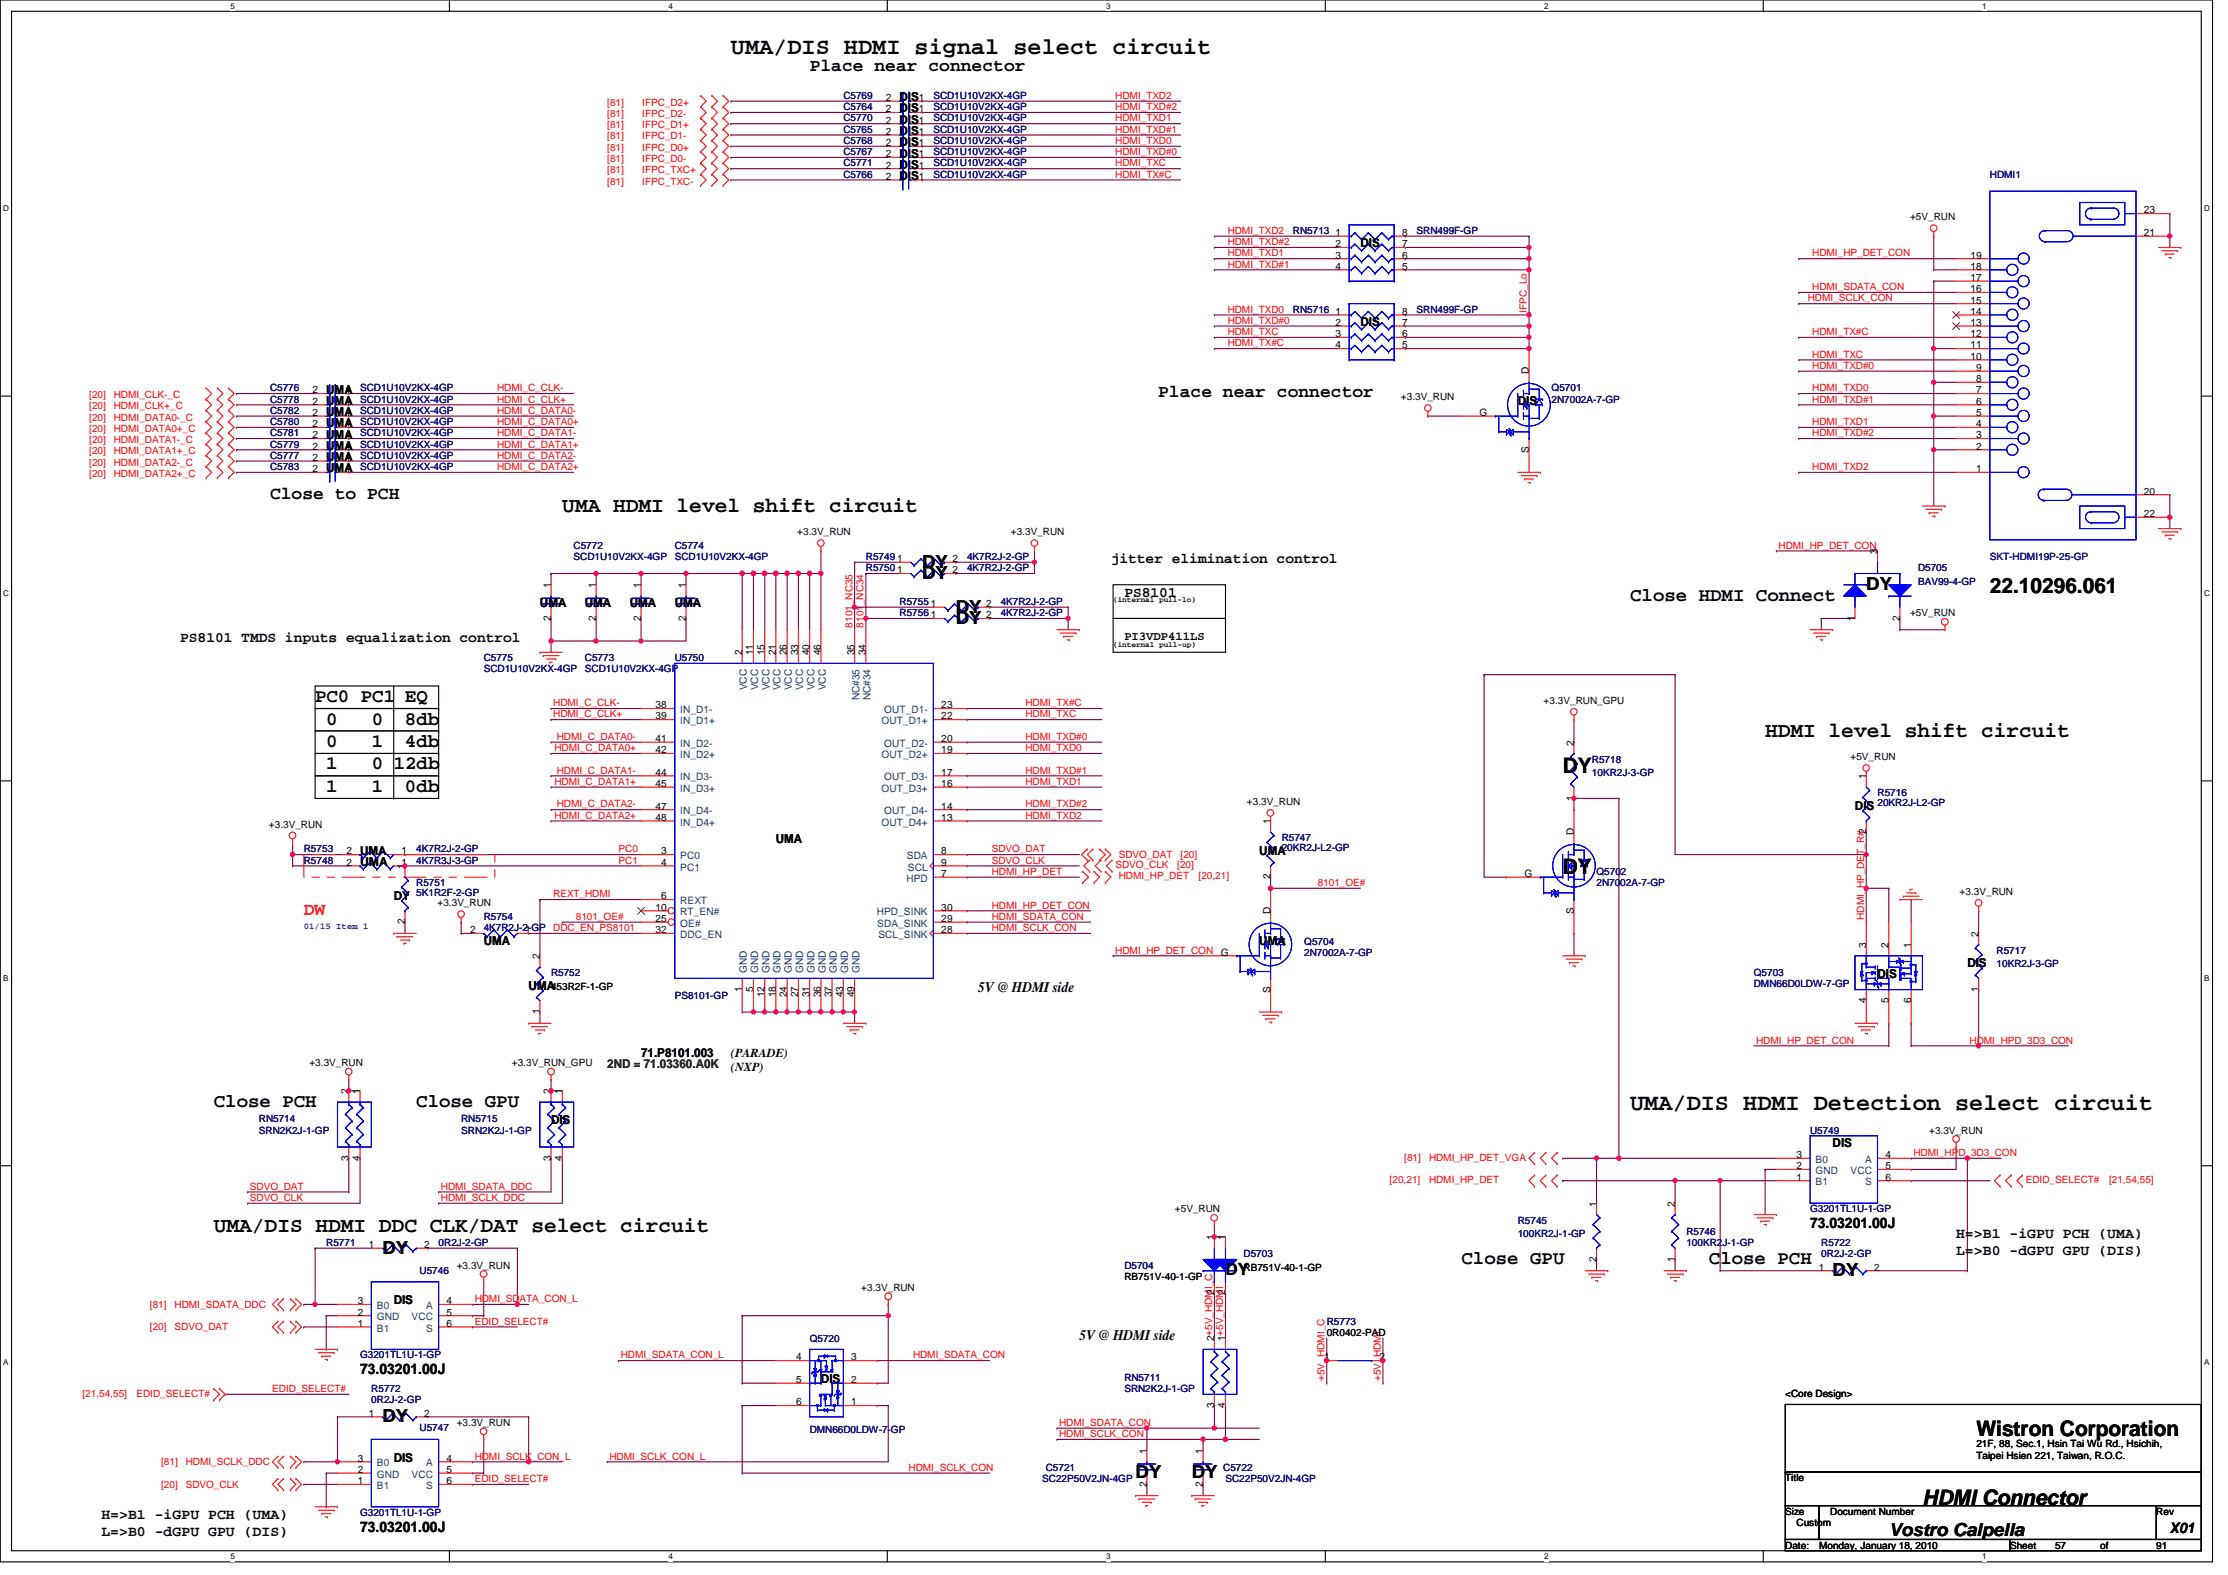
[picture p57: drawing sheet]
<svg xmlns="http://www.w3.org/2000/svg" width="297mm" height="210mm" viewBox="0 0 297 210" stroke-linecap="round" stroke-linejoin="round" font-family="sans-serif">
<defs><g id="words">
<g font-size="3.1">
<text x="97.4" y="7.1">UMA/DIS HDMI signal select circuit</text>
<text x="217.3" y="148">UMA/DIS HDMI Detection select circuit</text>
</g>
<g font-size="2.8">
<text x="75" y="68.3">UMA HDMI level shift circuit</text>
<text x="265.3" y="79.1">22.10296.061</text>
<text x="235.3" y="98.3">HDMI level shift circuit</text>
<text x="208.3" y="103.1">DY</text>
<text x="208.3" y="116.5">DY</text>
<text x="28.5" y="164.2">UMA/DIS HDMI DDC CLK/DAT select circuit</text>
<text x="263.5" y="191.3">Wistron Corporation</text>
<text x="256.3" y="200.6">HDMI Connector</text>
</g>
<g font-size="2.5">
<text x="217.3" y="80.1">Close HDMI Connect</text>
<text x="42" y="93.6">PC0 PC1</text>
<text x="54" y="93.6">EQ</text>
<text x="43.5" y="96.6">0</text>
<text x="43.5" y="99.5">0</text>
<text x="49.6" y="96.6">0</text>
<text x="49.6" y="99.5">1</text>
<text x="54" y="96.6">8db</text>
<text x="54" y="99.5">4db</text>
<text x="43.5" y="102.6">1</text>
<text x="43.5" y="105.5">1</text>
<text x="49.6" y="102.6">0</text>
<text x="49.6" y="105.5">1</text>
<text x="52.5" y="102.6">12db</text>
<text x="54" y="105.5">0db</text>
<text x="28.5" y="147.5">Close PCH</text>
<text x="55.5" y="147.5">Close GPU</text>
<text x="194.9" y="168.5">Close GPU</text>
<text x="227.8" y="168.5">Close PCH</text>
</g>
<g font-size="2.4">
<text x="107.9" y="9.5">Place near connector</text>
<text x="154.4" y="53">Place near connector</text>
<text x="36" y="66.5">Close to PCH</text>
<text x="122.9" y="77.2">DY</text>
<text x="122.9" y="75.6">DY</text>
<text x="127.4" y="81.7">DY</text>
<text x="127.4" y="83.1">DY</text>
<text x="248.8" y="78.7">DY</text>
<text x="51" y="167.1">DY</text>
<text x="244.3" y="170.1">DY</text>
<text x="51" y="189.5">DY</text>
<text x="151.4" y="197">DY</text>
<text x="158.9" y="197">DY</text>
<text x="251.8" y="204.7">Vostro Calpella</text>
</g>
<text font-size="2.4" fill="#f00" x="40.5" y="121.9">DW</text>
<text font-size="2.2" x="163.4" y="169.9">DY</text>
<g font-size="1.9">
<text x="148.1" y="75.1">jitter elimination control</text>
<text x="149.9" y="79.6">PS8101</text>
<text x="24" y="85.6">PS8101 TMDS inputs equalization control</text>
<text x="130.4" y="132.1">5V @ HDMI side</text>
<text x="241.3" y="163.7">73.03201.00J</text>
<text x="260.8" y="165">H=&gt;B1 -iGPU PCH (UMA)</text>
<text x="260.8" y="167.2">L=&gt;B0 -dGPU GPU (DIS)</text>
<text x="143.9" y="178.6">5V @ HDMI side</text>
<text x="48" y="183.2">73.03201.00J</text>
<text x="13.5" y="202.4">H=&gt;B1 -iGPU PCH (UMA)</text>
<text x="13.5" y="204.7">L=&gt;B0 -dGPU GPU (DIS)</text>
<text x="48" y="204.1">73.03201.00J</text>
<text x="289.3" y="204.3">X01</text>
</g>
<g font-size="1.6">
<text x="119.9" y="13.5">DIS</text>
<text x="119.9" y="18">DIS</text>
<text x="119.9" y="15">DIS</text>
<text x="119.9" y="16.5">DIS</text>
<text x="119.9" y="22.5">DIS</text>
<text x="119.9" y="24">DIS</text>
<text x="119.9" y="19.5">DIS</text>
<text x="119.9" y="21">DIS</text>
<text x="181.4" y="33">DIS</text>
<text x="181.4" y="43.5">DIS</text>
<text x="43.5" y="54">UMA</text>
<text x="43.5" y="52.5">UMA</text>
<text x="202.4" y="54">DIS</text>
<text x="43.5" y="57">UMA</text>
<text x="43.5" y="55.5">UMA</text>
<text x="43.5" y="59.9">UMA</text>
<text x="43.5" y="58.5">UMA</text>
<text x="43.5" y="61.4">UMA</text>
<text x="43.5" y="62.9">UMA</text>
<text x="72" y="80.9">UMA</text>
<text x="78" y="80.9">UMA</text>
<text x="84" y="80.9">UMA</text>
<text x="90" y="80.9">UMA</text>
<text x="149.9" y="85.3">PI3VDP411LS</text>
<text x="247.3" y="107.9">DIS</text>
<text x="48" y="113.9">UMA</text>
<text x="103.4" y="112.4">UMA</text>
<text x="167.9" y="113.9">UMA</text>
<text x="48" y="115.4">UMA</text>
<text x="52.5" y="119.9">DY</text>
<text x="64.5" y="125.9">UMA</text>
<text x="167.9" y="125.9">UMA</text>
<text x="70.5" y="131.9">UMA</text>
<text x="250.3" y="130.4">DIS</text>
<text x="262.3" y="128.9">DIS</text>
<text x="85.5" y="140.9">71.P8101.003</text>
<text x="97.4" y="140.8">(PARADE)</text>
<text x="97.4" y="142.7">(NXP)</text>
<text x="73.5" y="149.9">DIS</text>
<text x="244.3" y="152.9">DIS</text>
<text x="52.5" y="173.8">DIS</text>
<text x="109.4" y="184.3">DIS</text>
<text x="52.5" y="194.8">DIS</text>
</g>
<text font-size="1.6" fill="#008000" x="81" y="142.4">2ND = 71.03360.A0K</text>
<g font-size="1.4">
<text x="118.1" y="13.5">2</text>
<text x="118.1" y="18">2</text>
<text x="118.1" y="15">2</text>
<text x="118.1" y="16.5">2</text>
<text x="122.5" y="13.5">1</text>
<text x="122.5" y="18">1</text>
<text x="122.5" y="15">1</text>
<text x="122.5" y="16.5">1</text>
<text x="118.1" y="22.5">2</text>
<text x="118.1" y="24">2</text>
<text x="118.1" y="19.5">2</text>
<text x="118.1" y="21">2</text>
<text x="122.5" y="22.5">1</text>
<text x="122.5" y="24">1</text>
<text x="122.5" y="19.5">1</text>
<text x="122.5" y="21">1</text>
<text x="285.8" y="28.4">23</text>
<text x="178.1" y="31.5">1</text>
<text x="178.1" y="33">2</text>
<text x="178.1" y="34.5">3</text>
<text x="178.1" y="35.9">4</text>
<text x="186.9" y="35.9">5</text>
<text x="186.9" y="34.5">6</text>
<text x="186.9" y="33">7</text>
<text x="186.9" y="31.5">8</text>
<text x="262.7" y="35.9">18</text>
<text x="262.7" y="34.5">19</text>
<text x="285.8" y="31.5">21</text>
<text x="178.1" y="42">1</text>
<text x="186.9" y="42">8</text>
<text x="262.7" y="42">14</text>
<text x="262.7" y="40.4">15</text>
<text x="262.7" y="38.9">16</text>
<text x="262.7" y="37.4">17</text>
<text x="178.1" y="43.4">2</text>
<text x="178.1" y="44.9">3</text>
<text x="178.1" y="46.4">4</text>
<text x="186.9" y="46.4">5</text>
<text x="186.9" y="44.9">6</text>
<text x="186.9" y="43.4">7</text>
<text x="262.7" y="47.9">10</text>
<text x="262.7" y="46.4">11</text>
<text x="262.7" y="44.9">12</text>
<text x="262.7" y="43.4">13</text>
<text x="41.7" y="53.9">2</text>
<text x="41.7" y="52.4">2</text>
<text x="46.1" y="53.9">1</text>
<text x="46.1" y="52.4">1</text>
<text x="203.8" y="49.9" transform="rotate(-90 203.8 49.9)">D</text>
<text x="263.5" y="53.9">6</text>
<text x="263.5" y="52.4">7</text>
<text x="263.5" y="50.9">8</text>
<text x="263.5" y="49.4">9</text>
<text x="41.7" y="56.9">2</text>
<text x="41.7" y="55.4">2</text>
<text x="41.7" y="59.9">2</text>
<text x="41.7" y="58.4">2</text>
<text x="46.1" y="56.9">1</text>
<text x="46.1" y="55.4">1</text>
<text x="46.1" y="59.9">1</text>
<text x="46.1" y="58.4">1</text>
<text x="197.2" y="55.4">G</text>
<text x="263.5" y="59.9">2</text>
<text x="263.5" y="58.4">3</text>
<text x="263.5" y="56.9">4</text>
<text x="263.5" y="55.4">5</text>
<text x="41.7" y="61.4">2</text>
<text x="41.7" y="62.9">2</text>
<text x="46.1" y="61.4">1</text>
<text x="46.1" y="62.9">1</text>
<text x="203.8" y="60.4" transform="rotate(-90 203.8 60.4)">S</text>
<text x="263.5" y="62.9">1</text>
<text x="285.8" y="65.9">20</text>
<text x="285.8" y="68.9">22</text>
<text x="119.6" y="76.4">1</text>
<text x="119.6" y="74.9">1</text>
<text x="127" y="76.4">2</text>
<text x="127" y="74.9">2</text>
<text x="250.3" y="73.9" transform="rotate(-90 250.3 73.9)">3</text>
<text x="73.4" y="82.7" transform="rotate(-90 73.4 82.7)">2</text>
<text x="73.4" y="78.4" transform="rotate(-90 73.4 78.4)">1</text>
<text x="79.5" y="82.7" transform="rotate(-90 79.5 82.7)">2</text>
<text x="79.5" y="78.4" transform="rotate(-90 79.5 78.4)">1</text>
<text x="85.4" y="82.7" transform="rotate(-90 85.4 82.7)">2</text>
<text x="85.4" y="78.4" transform="rotate(-90 85.4 78.4)">1</text>
<text x="91.4" y="82.7" transform="rotate(-90 91.4 82.7)">2</text>
<text x="91.4" y="78.4" transform="rotate(-90 91.4 78.4)">1</text>
<text x="124.1" y="80.9">1</text>
<text x="124.1" y="82.4">1</text>
<text x="131.5" y="80.9">2</text>
<text x="131.5" y="82.4">2</text>
<text x="247.3" y="82.7" transform="rotate(-90 247.3 82.7)">1</text>
<text x="253.3" y="82.7" transform="rotate(-90 253.3 82.7)">2</text>
<text x="98.9" y="87.4" transform="rotate(-90 98.9 87.4)">2</text>
<text x="100.4" y="87.4" transform="rotate(-90 100.4 87.4)">11</text>
<text x="101.9" y="87.4" transform="rotate(-90 101.9 87.4)">15</text>
<text x="103.4" y="87.4" transform="rotate(-90 103.4 87.4)">21</text>
<text x="104.9" y="87.4" transform="rotate(-90 104.9 87.4)">26</text>
<text x="106.4" y="87.4" transform="rotate(-90 106.4 87.4)">33</text>
<text x="107.9" y="87.4" transform="rotate(-90 107.9 87.4)">40</text>
<text x="109.4" y="87.4" transform="rotate(-90 109.4 87.4)">46</text>
<text x="113.9" y="87.4" transform="rotate(-90 113.9 87.4)">35</text>
<text x="115.4" y="87.4" transform="rotate(-90 115.4 87.4)">34</text>
<text x="87.4" y="94.4">38</text>
<text x="87.4" y="95.9">39</text>
<text x="125.5" y="95.9">22</text>
<text x="125.5" y="94.4">23</text>
<text x="87.4" y="98.9">41</text>
<text x="87.4" y="100.4">42</text>
<text x="125.5" y="100.4">19</text>
<text x="125.5" y="98.9">20</text>
<text x="209.8" y="99.4" transform="rotate(-90 209.8 99.4)">2</text>
<text x="87.4" y="103.4">44</text>
<text x="87.4" y="104.9">45</text>
<text x="87.4" y="107.9">47</text>
<text x="125.5" y="107.9">14</text>
<text x="125.5" y="104.9">16</text>
<text x="125.5" y="103.4">17</text>
<text x="209.8" y="106.7" transform="rotate(-90 209.8 106.7)">1</text>
<text x="248.8" y="103.8" transform="rotate(-90 248.8 103.8)">1</text>
<text x="46.2" y="113.9">2</text>
<text x="53.5" y="113.9">1</text>
<text x="87.4" y="109.4">48</text>
<text x="88.1" y="113.9">3</text>
<text x="125.5" y="113.9">8</text>
<text x="125.5" y="109.4">13</text>
<text x="169.4" y="109.8" transform="rotate(-90 169.4 109.8)">1</text>
<text x="209.8" y="111.3" transform="rotate(-90 209.8 111.3)">D</text>
<text x="46.2" y="115.4">2</text>
<text x="53.5" y="115.4">1</text>
<text x="54" y="115.8" transform="rotate(-90 54 115.8)">1</text>
<text x="88.1" y="115.4">4</text>
<text x="88.1" y="119.9">6</text>
<text x="125.5" y="116.9">7</text>
<text x="125.5" y="115.4">9</text>
<text x="169.4" y="117.2" transform="rotate(-90 169.4 117.2)">2</text>
<text x="203.2" y="116.9">G</text>
<text x="54" y="123.2" transform="rotate(-90 54 123.2)">2</text>
<text x="62.7" y="124.4">2</text>
<text x="70" y="124.4">1</text>
<text x="87.4" y="121.4">10</text>
<text x="87.4" y="122.9">25</text>
<text x="87.4" y="124.4">32</text>
<text x="125.5" y="124.4">28</text>
<text x="125.5" y="122.9">29</text>
<text x="125.5" y="121.4">30</text>
<text x="169.4" y="121.8" transform="rotate(-90 169.4 121.8)">D</text>
<text x="209.8" y="121.8" transform="rotate(-90 209.8 121.8)">S</text>
<text x="263.8" y="124.8" transform="rotate(-90 263.8 124.8)">2</text>
<text x="72" y="127.8" transform="rotate(-90 72 127.8)">2</text>
<text x="162.8" y="127.4">G</text>
<text x="248.8" y="126.3" transform="rotate(-90 248.8 126.3)">3</text>
<text x="251.8" y="126.3" transform="rotate(-90 251.8 126.3)">2</text>
<text x="254.8" y="126.3" transform="rotate(-90 254.8 126.3)">1</text>
<text x="72" y="135.2" transform="rotate(-90 72 135.2)">1</text>
<text x="98.9" y="132.2" transform="rotate(-90 98.9 132.2)">1</text>
<text x="100.4" y="132.2" transform="rotate(-90 100.4 132.2)">5</text>
<text x="101.9" y="132.9" transform="rotate(-90 101.9 132.9)">12</text>
<text x="103.4" y="132.9" transform="rotate(-90 103.4 132.9)">18</text>
<text x="104.9" y="132.9" transform="rotate(-90 104.9 132.9)">24</text>
<text x="106.4" y="132.9" transform="rotate(-90 106.4 132.9)">27</text>
<text x="107.9" y="132.9" transform="rotate(-90 107.9 132.9)">31</text>
<text x="109.4" y="132.9" transform="rotate(-90 109.4 132.9)">36</text>
<text x="110.9" y="132.9" transform="rotate(-90 110.9 132.9)">37</text>
<text x="112.4" y="132.9" transform="rotate(-90 112.4 132.9)">43</text>
<text x="113.9" y="132.9" transform="rotate(-90 113.9 132.9)">49</text>
<text x="169.4" y="132.3" transform="rotate(-90 169.4 132.3)">S</text>
<text x="248.8" y="133.7" transform="rotate(-90 248.8 133.7)">4</text>
<text x="251.8" y="133.7" transform="rotate(-90 251.8 133.7)">5</text>
<text x="254.8" y="133.7" transform="rotate(-90 254.8 133.7)">6</text>
<text x="263.8" y="132.2" transform="rotate(-90 263.8 132.2)">1</text>
<text x="46.5" y="145.8" transform="rotate(-90 46.5 145.8)">2</text>
<text x="48" y="145.8" transform="rotate(-90 48 145.8)">1</text>
<text x="73.4" y="145.8" transform="rotate(-90 73.4 145.8)">2</text>
<text x="74.9" y="145.8" transform="rotate(-90 74.9 145.8)">1</text>
<text x="46.5" y="154.7" transform="rotate(-90 46.5 154.7)">3</text>
<text x="48" y="154.7" transform="rotate(-90 48 154.7)">4</text>
<text x="73.4" y="154.7" transform="rotate(-90 73.4 154.7)">3</text>
<text x="74.9" y="154.7" transform="rotate(-90 74.9 154.7)">4</text>
<text x="239.5" y="155.8">2</text>
<text x="239.5" y="154.3">3</text>
<text x="251.4" y="154.3">4</text>
<text x="251.4" y="155.8">5</text>
<text x="212.8" y="160.8" transform="rotate(-90 212.8 160.8)">1</text>
<text x="223.3" y="160.8" transform="rotate(-90 223.3 160.8)">2</text>
<text x="239.5" y="157.3">1</text>
<text x="251.4" y="157.3">6</text>
<text x="49.2" y="166.3">1</text>
<text x="56.6" y="166.3">2</text>
<text x="161.9" y="165.3" transform="rotate(-90 161.9 165.3)">1</text>
<text x="163.4" y="165.3" transform="rotate(-90 163.4 165.3)">1</text>
<text x="47.7" y="173.8">3</text>
<text x="59.5" y="173.8">4</text>
<text x="161.9" y="172.6" transform="rotate(-90 161.9 172.6)">2</text>
<text x="163.4" y="172.6" transform="rotate(-90 163.4 172.6)">2</text>
<text x="212.8" y="168.1" transform="rotate(-90 212.8 168.1)">2</text>
<text x="223.3" y="168.1" transform="rotate(-90 223.3 168.1)">1</text>
<text x="242.5" y="169.3">1</text>
<text x="249.9" y="169.3">2</text>
<text x="47.7" y="176.8">1</text>
<text x="47.7" y="175.3">2</text>
<text x="59.5" y="175.3">5</text>
<text x="59.5" y="176.8">6</text>
<text x="161.9" y="178.8" transform="rotate(-90 161.9 178.8)">2+5V_HDMI_C</text>
<text x="163.4" y="178.8" transform="rotate(-90 163.4 178.8)">1+5V_HDMI</text>
<text x="106.1" y="181.3">4</text>
<text x="106.1" y="184.3">5</text>
<text x="113.5" y="184.3">2</text>
<text x="113.5" y="181.3">3</text>
<text x="176.5" y="181.3">1</text>
<text x="183.9" y="181.3">2</text>
<text x="49.2" y="188.8">1</text>
<text x="56.6" y="188.8">2</text>
<text x="106.1" y="187.3">6</text>
<text x="113.5" y="187.3">1</text>
<text x="161.9" y="187.6" transform="rotate(-90 161.9 187.6)">3</text>
<text x="163.4" y="187.6" transform="rotate(-90 163.4 187.6)">4</text>
<text x="47.7" y="197.8">1</text>
<text x="47.7" y="196.3">2</text>
<text x="47.7" y="194.8">3</text>
<text x="59.5" y="194.8">4</text>
<text x="59.5" y="196.3">5</text>
<text x="59.5" y="197.8">6</text>
<text x="152.9" y="193.8" transform="rotate(-90 152.9 193.8)">1</text>
<text x="160.4" y="193.8" transform="rotate(-90 160.4 193.8)">1</text>
<text x="152.9" y="198.1" transform="rotate(-90 152.9 198.1)">2</text>
<text x="160.4" y="198.1" transform="rotate(-90 160.4 198.1)">2</text>
</g>
<g font-size="1.4" fill="#004080">
<text x="90.7" y="95">IN_D1-</text>
<text x="99.6" y="92" transform="rotate(-90 99.6 92)">VCC</text>
<text x="101.1" y="92" transform="rotate(-90 101.1 92)">VCC</text>
<text x="102.6" y="92" transform="rotate(-90 102.6 92)">VCC</text>
<text x="104.1" y="92" transform="rotate(-90 104.1 92)">VCC</text>
<text x="105.6" y="92" transform="rotate(-90 105.6 92)">VCC</text>
<text x="107.1" y="92" transform="rotate(-90 107.1 92)">VCC</text>
<text x="108.6" y="92" transform="rotate(-90 108.6 92)">VCC</text>
<text x="110.1" y="92" transform="rotate(-90 110.1 92)">VCC</text>
<text x="114.6" y="93.3" transform="rotate(-90 114.6 93.3)">NC#35</text>
<text x="116.1" y="93.3" transform="rotate(-90 116.1 93.3)">NC#34</text>
<text x="117.9" y="95">OUT_D1-</text>
<text x="90.7" y="96.5">IN_D1+</text>
<text x="90.7" y="99.5">IN_D2-</text>
<text x="90.7" y="101">IN_D2+</text>
<text x="117.5" y="101">OUT_D2+</text>
<text x="117.5" y="96.5">OUT_D1+</text>
<text x="117.9" y="99.5">OUT_D2-</text>
<text x="90.7" y="104">IN_D3-</text>
<text x="90.7" y="105.5">IN_D3+</text>
<text x="117.5" y="105.5">OUT_D3+</text>
<text x="117.9" y="104">OUT_D3-</text>
<text x="90.7" y="108.5">IN_D4-</text>
<text x="90.7" y="110">IN_D4+</text>
<text x="117.5" y="110">OUT_D4+</text>
<text x="117.9" y="108.5">OUT_D4-</text>
<text x="90.7" y="114.5">PC0</text>
<text x="90.7" y="116">PC1</text>
<text x="120.8" y="117.5">HPD</text>
<text x="120.9" y="114.5">SDA</text>
<text x="121" y="116">SCL</text>
<text x="90.7" y="120.5">REXT</text>
<text x="90.7" y="122">RT_EN#</text>
<text x="90.7" y="123.5">OE#</text>
<text x="90.7" y="125">DDC_EN</text>
<text x="116.9" y="122">HPD_SINK</text>
<text x="117" y="123.5">SDA_SINK</text>
<text x="117.1" y="125">SCL_SINK</text>
<text x="99.6" y="129.6" transform="rotate(-90 99.6 129.6)">GND</text>
<text x="101.1" y="129.6" transform="rotate(-90 101.1 129.6)">GND</text>
<text x="102.6" y="129.6" transform="rotate(-90 102.6 129.6)">GND</text>
<text x="104.1" y="129.6" transform="rotate(-90 104.1 129.6)">GND</text>
<text x="105.6" y="129.6" transform="rotate(-90 105.6 129.6)">GND</text>
<text x="107.1" y="129.6" transform="rotate(-90 107.1 129.6)">GND</text>
<text x="108.6" y="129.6" transform="rotate(-90 108.6 129.6)">GND</text>
<text x="110.1" y="129.6" transform="rotate(-90 110.1 129.6)">GND</text>
<text x="111.6" y="129.6" transform="rotate(-90 111.6 129.6)">GND</text>
<text x="113.1" y="129.6" transform="rotate(-90 113.1 129.6)">GND</text>
<text x="114.6" y="129.6" transform="rotate(-90 114.6 129.6)">GND</text>
<text x="242.1" y="155">B0</text>
<text x="248.7" y="155">A</text>
<text x="242.1" y="158">B1</text>
<text x="242.1" y="156.5">GND</text>
<text x="246.7" y="156.5">VCC</text>
<text x="248.7" y="158">S</text>
<text x="50.2" y="177.5">B1</text>
<text x="50.2" y="176">GND</text>
<text x="50.2" y="174.5">B0</text>
<text x="54.9" y="176">VCC</text>
<text x="56.8" y="174.5">A</text>
<text x="56.8" y="177.5">S</text>
<text x="50.2" y="196.9">GND</text>
<text x="50.2" y="195.4">B0</text>
<text x="54.9" y="196.9">VCC</text>
<text x="56.8" y="195.4">A</text>
<text x="50.2" y="198.4">B1</text>
<text x="56.8" y="198.4">S</text>
</g>
<g font-size="1.3" fill="#f00">
<text x="81" y="17.1">[81]</text>
<text x="81" y="14.1">[81]</text>
<text x="81" y="15.6">[81]</text>
<text x="85.6" y="17.1">IFPC_D1+</text>
<text x="85.6" y="14.1">IFPC_D2+</text>
<text x="85.6" y="15.6">IFPC_D2-</text>
<text x="148.7" y="16.2">HDMI_TXD1</text>
<text x="148.7" y="13.2">HDMI_TXD2</text>
<text x="148.7" y="14.7">HDMI_TXD#2</text>
<text x="148.7" y="17.7">HDMI_TXD#1</text>
<text x="81" y="18.6">[81]</text>
<text x="81" y="23.1">[81]</text>
<text x="81" y="20.1">[81]</text>
<text x="81" y="21.6">[81]</text>
<text x="85.6" y="18.6">IFPC_D1-</text>
<text x="85.6" y="23.1">IFPC_TXC+</text>
<text x="85.6" y="20.1">IFPC_D0+</text>
<text x="85.6" y="21.6">IFPC_D0-</text>
<text x="148.7" y="22.2">HDMI_TXC</text>
<text x="148.7" y="23.7">HDMI_TX#C</text>
<text x="148.7" y="20.7">HDMI_TXD#0</text>
<text x="148.7" y="19.2">HDMI_TXD0</text>
<text x="81" y="24.6">[81]</text>
<text x="85.6" y="24.6">IFPC_TXC-</text>
<text x="163.7" y="31.2">HDMI_TXD2</text>
<text x="163.7" y="35.7">HDMI_TXD#1</text>
<text x="163.7" y="34.2">HDMI_TXD1</text>
<text x="163.7" y="32.7">HDMI_TXD#2</text>
<text x="241.6" y="34.2">HDMI_HP_DET_CON</text>
<text x="163.7" y="41.7">HDMI_TXD0</text>
<text x="203.6" y="41.7" transform="rotate(-90 203.6 41.7)">IFPC_Lo</text>
<text x="241" y="40.2">HDMI_SCLK_CON</text>
<text x="241.6" y="38.7">HDMI_SDATA_CON</text>
<text x="163.7" y="46.2">HDMI_TX#C</text>
<text x="163.7" y="44.7">HDMI_TXC</text>
<text x="163.7" y="43.2">HDMI_TXD#0</text>
<text x="241.6" y="44.7">HDMI_TX#C</text>
<text x="241.6" y="47.7">HDMI_TXC</text>
<text x="11.9" y="53.1">[20]</text>
<text x="15.2" y="53.1">HDMI_CLK-_C</text>
<text x="66.3" y="52.2">HDMI_C_CLK-</text>
<text x="66.3" y="53.7">HDMI_C_CLK+</text>
<text x="241.6" y="52.2">HDMI_TXD0</text>
<text x="241.6" y="49.2">HDMI_TXD#0</text>
<text x="241.6" y="53.7">HDMI_TXD#1</text>
<text x="11.9" y="59.1">[20]</text>
<text x="11.9" y="54.6">[20]</text>
<text x="11.9" y="57.6">[20]</text>
<text x="11.9" y="56">[20]</text>
<text x="15.2" y="59.1">HDMI_DATA1-_C</text>
<text x="15.2" y="54.6">HDMI_CLK+_C</text>
<text x="15.2" y="57.6">HDMI_DATA0+_C</text>
<text x="15.2" y="56">HDMI_DATA0-_C</text>
<text x="66.3" y="56.7">HDMI_C_DATA0+</text>
<text x="66.3" y="55.2">HDMI_C_DATA0-</text>
<text x="66.3" y="59.6">HDMI_C_DATA1+</text>
<text x="66.3" y="58.1">HDMI_C_DATA1-</text>
<text x="241.6" y="58.1">HDMI_TXD#2</text>
<text x="241.6" y="56.7">HDMI_TXD1</text>
<text x="11.9" y="60.6">[20]</text>
<text x="11.9" y="62.1">[20]</text>
<text x="11.9" y="63.5">[20]</text>
<text x="15.2" y="60.6">HDMI_DATA1+_C</text>
<text x="15.2" y="62.1">HDMI_DATA2-_C</text>
<text x="15.2" y="63.5">HDMI_DATA2+_C</text>
<text x="66.3" y="61.2">HDMI_C_DATA2-</text>
<text x="66.3" y="62.7">HDMI_C_DATA2+</text>
<text x="241.6" y="62.7">HDMI_TXD2</text>
<text x="237.1" y="73.1">HDMI_HP_DET_CON</text>
<text x="113.6" y="83.6" transform="rotate(-90 113.6 83.6)">8101_NC35</text>
<text x="115.1" y="83.6" transform="rotate(-90 115.1 83.6)">8101_NC34</text>
<text x="73.8" y="94.1">HDMI_C_CLK-</text>
<text x="73.8" y="95.6">HDMI_C_CLK+</text>
<text x="136.7" y="94.1">HDMI_TX#C</text>
<text x="136.7" y="95.6">HDMI_TXC</text>
<text x="73.9" y="100.1">HDMI_C_DATA0+</text>
<text x="74.2" y="98.6">HDMI_C_DATA0-</text>
<text x="136.7" y="100.1">HDMI_TXD0</text>
<text x="136.7" y="98.6">HDMI_TXD#0</text>
<text x="73.9" y="104.6">HDMI_C_DATA1+</text>
<text x="74.2" y="107.6">HDMI_C_DATA2-</text>
<text x="74.2" y="103.1">HDMI_C_DATA1-</text>
<text x="136.7" y="104.6">HDMI_TXD1</text>
<text x="136.7" y="107.6">HDMI_TXD#2</text>
<text x="136.7" y="103.1">HDMI_TXD#1</text>
<text x="73.9" y="109.1">HDMI_C_DATA2+</text>
<text x="82.5" y="113.6">PC0</text>
<text x="132.2" y="113.6">SDVO_DAT</text>
<text x="136.7" y="109.1">HDMI_TXD2</text>
<text x="73.8" y="119.6">REXT_HDMI</text>
<text x="82.5" y="115.1">PC1</text>
<text x="132.2" y="116.6">HDMI_HP_DET</text>
<text x="132.2" y="115.1">SDVO_CLK</text>
<text x="148.7" y="115.7">SDVO_CLK</text>
<text x="149.2" y="117.2">HDMI_HP_DET</text>
<text x="149.2" y="114.4">SDVO_DAT</text>
<text x="156.9" y="115.7">[20]</text>
<text x="157.4" y="114.4">[20]</text>
<text x="159.8" y="117.2">[20,21]</text>
<text x="175.7" y="118.1">8101_OE#</text>
<text x="73.8" y="124.1">DDC_EN_PS8101</text>
<text x="76.8" y="122.6">8101_OE#</text>
<text x="132.2" y="121.1">HDMI_HP_DET_CON</text>
<text x="132.2" y="122.6">HDMI_SDATA_CON</text>
<text x="132.2" y="124.1">HDMI_SCLK_CON</text>
<text x="248.5" y="122.6" transform="rotate(-90 248.5 122.6)">HDMI_HP_DET_R#2</text>
<text x="148.7" y="127.1">HDMI_HP_DET_CON</text>
<text x="234.1" y="139.1">HDMI_HP_DET_CON</text>
<text x="262.6" y="139.1">HDMI_HPD_3D3_CON</text>
<text x="187.2" y="154.7">[81]</text>
<text x="190.5" y="154.7">HDMI_HP_DET_VGA</text>
<text x="255.1" y="154.1">HDMI_HPD_3D3_CON</text>
<text x="33.3" y="158.6">SDVO_DAT</text>
<text x="33.3" y="160.1">SDVO_CLK</text>
<text x="58.8" y="158.6">HDMI_SDATA_DDC</text>
<text x="58.8" y="160.1">HDMI_SCLK_DDC</text>
<text x="185.3" y="157.7">[20,21]</text>
<text x="190.5" y="157.7">HDMI_HP_DET</text>
<text x="270.1" y="157.7">EDID_SELECT#</text>
<text x="281.2" y="157.7">[21,54,55]</text>
<text x="63.3" y="173.5">HDMI_SDATA_CON_L</text>
<text x="20" y="174.3">[81]</text>
<text x="20" y="177.3">[20]</text>
<text x="23.3" y="174.3">HDMI_SDATA_DDC</text>
<text x="23.3" y="177.3">SDVO_DAT</text>
<text x="63.3" y="176.6">EDID_SELECT#</text>
<text x="36.3" y="185.5">EDID_SELECT#</text>
<text x="82.8" y="181">HDMI_SDATA_CON_L</text>
<text x="121.7" y="181">HDMI_SDATA_CON</text>
<text x="176.6" y="184" transform="rotate(-90 176.6 184)">+5V_HDMI_C</text>
<text x="184.1" y="184" transform="rotate(-90 184.1 184)">+5V_HDMI</text>
<text x="11" y="186.1">[21,54,55]</text>
<text x="18.2" y="186.1">EDID_SELECT#</text>
<text x="141.2" y="190">HDMI_SDATA_CON</text>
<text x="141.2" y="191.5">HDMI_SCLK_CON</text>
<text x="21.5" y="195.3">[81]</text>
<text x="24.8" y="195.3">HDMI_SCLK_DDC</text>
<text x="63.3" y="197.5">EDID_SELECT#</text>
<text x="63.3" y="194.5">HDMI_SCLK_CON_L</text>
<text x="81.3" y="194.5">HDMI_SCLK_CON_L</text>
<text x="121.1" y="196">HDMI_SCLK_CON</text>
<text x="21.5" y="198.3">[20]</text>
<text x="24.8" y="198.3">SDVO_CLK</text>
</g>
<g font-size="1.3" fill="#000080">
<text x="112.4" y="13.2">C5769</text>
<text x="112.4" y="17.7">C5765</text>
<text x="112.4" y="14.7">C5764</text>
<text x="112.4" y="16.2">C5770</text>
<text x="124.4" y="13.2">SCD1U10V2KX-4GP</text>
<text x="124.4" y="17.7">SCD1U10V2KX-4GP</text>
<text x="124.4" y="14.7">SCD1U10V2KX-4GP</text>
<text x="124.4" y="16.2">SCD1U10V2KX-4GP</text>
<text x="112.4" y="22.2">C5771</text>
<text x="112.4" y="23.7">C5766</text>
<text x="112.4" y="19.2">C5768</text>
<text x="112.4" y="20.7">C5767</text>
<text x="124.4" y="22.2">SCD1U10V2KX-4GP</text>
<text x="124.4" y="23.7">SCD1U10V2KX-4GP</text>
<text x="124.4" y="19.2">SCD1U10V2KX-4GP</text>
<text x="124.4" y="20.7">SCD1U10V2KX-4GP</text>
<text x="265.3" y="23.7">HDMI1</text>
<text x="172.4" y="31.2">RN5713</text>
<text x="188.9" y="31.2">SRN499F-GP</text>
<text x="172.4" y="41.7">RN5716</text>
<text x="188.9" y="41.7">SRN499F-GP</text>
<text x="36" y="53.7">C5778</text>
<text x="36" y="52.2">C5776</text>
<text x="48" y="53.7">SCD1U10V2KX-4GP</text>
<text x="48" y="52.2">SCD1U10V2KX-4GP</text>
<text x="206.9" y="52.2">Q5701</text>
<text x="206.9" y="53.7">2N7002A-7-GP</text>
<text x="36" y="56.7">C5780</text>
<text x="36" y="55.2">C5782</text>
<text x="36" y="59.6">C5779</text>
<text x="36" y="58.2">C5781</text>
<text x="48" y="56.7">SCD1U10V2KX-4GP</text>
<text x="48" y="55.2">SCD1U10V2KX-4GP</text>
<text x="48" y="59.6">SCD1U10V2KX-4GP</text>
<text x="48" y="58.2">SCD1U10V2KX-4GP</text>
<text x="36" y="61.2">C5777</text>
<text x="36" y="62.7">C5783</text>
<text x="48" y="61.2">SCD1U10V2KX-4GP</text>
<text x="48" y="62.7">SCD1U10V2KX-4GP</text>
<text x="76.5" y="73.2">C5772</text>
<text x="76.5" y="74.6">SCD1U10V2KX-4GP</text>
<text x="90" y="73.2">C5774</text>
<text x="90" y="74.6">SCD1U10V2KX-4GP</text>
<text x="115.4" y="76.1">R5750</text>
<text x="115.4" y="74.6">R5749</text>
<text x="128.9" y="76.1">4K7R2J-2-GP</text>
<text x="128.9" y="74.6">4K7R2J-2-GP</text>
<text x="255.7" y="76.1">D5705</text>
<text x="255.7" y="77.9">BAV99-4-GP</text>
<text x="265.3" y="74.6">SKT-HDMI19P-25-GP</text>
<text x="119.9" y="80.6">R5755</text>
<text x="119.9" y="82.1">R5756</text>
<text x="133.4" y="80.6">4K7R2J-2-GP</text>
<text x="133.4" y="82.1">4K7R2J-2-GP</text>
<text x="64.5" y="88.1">C5775</text>
<text x="64.5" y="89.6">SCD1U10V2KX-4GP</text>
<text x="78" y="88.1">C5773</text>
<text x="78" y="89.6">SCD1U10V2KX-4GP</text>
<text x="90" y="88.1">U5750</text>
<text x="212.2" y="101.6">R5718</text>
<text x="212.2" y="103.4">10KR2J-3-GP</text>
<text x="250.3" y="106.1">R5716</text>
<text x="250.3" y="107.5">20KR2J-L2-GP</text>
<text x="40.5" y="113.6">R5753</text>
<text x="55.5" y="113.6">4K7R2J-2-GP</text>
<text x="170.9" y="112.1">R5747</text>
<text x="170.9" y="113.5">20KR2J-L2-GP</text>
<text x="40.5" y="115.1">R5748</text>
<text x="55.5" y="118.1">R5751</text>
<text x="55.5" y="119.4">5K1R2F-2-GP</text>
<text x="55.5" y="115.1">4K7R3J-3-GP</text>
<text x="212.8" y="116.6">Q5702</text>
<text x="212.8" y="118.1">2N7002A-7-GP</text>
<text x="64.5" y="122.6">R5754</text>
<text x="64.5" y="124.1">4K7R2J-2-GP</text>
<text x="173.9" y="125.9">Q5704</text>
<text x="73.5" y="130.1">R5752</text>
<text x="173.9" y="127.4">2N7002A-7-GP</text>
<text x="233.8" y="130.1">Q5703</text>
<text x="233.8" y="131.6">DMN66D0LDW-7-GP</text>
<text x="266.2" y="127.1">R5717</text>
<text x="266.2" y="128.9">10KR2J-3-GP</text>
<text x="90" y="133.1">PS8101-GP</text>
<text x="34.5" y="149.6">RN5714</text>
<text x="61.5" y="149.6">RN5715</text>
<text x="34.5" y="151.1">SRN2K2J-1-GP</text>
<text x="61.5" y="151.1">SRN2K2J-1-GP</text>
<text x="241.3" y="151.1">U5749</text>
<text x="241.3" y="161.6">G3201TL1U-1-GP</text>
<text x="43.5" y="166.1">R5771</text>
<text x="58.5" y="166.1">0R2J-2-GP</text>
<text x="165.8" y="167.6">D5703</text>
<text x="202.4" y="163.1">R5745</text>
<text x="202.4" y="164.9">100KR2J-1-GP</text>
<text x="224.8" y="164.5">R5746</text>
<text x="224.8" y="166.1">100KR2J-1-GP</text>
<text x="242.8" y="166.1">R5722</text>
<text x="242.8" y="167.6">0R2J-2-GP</text>
<text x="55.9" y="169.8">U5746</text>
<text x="149.9" y="169.1">D5704</text>
<text x="107.9" y="178.8">Q5720</text>
<text x="176.9" y="176.6">R5773</text>
<text x="48" y="181">G3201TL1U-1-GP</text>
<text x="49.5" y="185.5">R5772</text>
<text x="149.9" y="184">RN5711</text>
<text x="149.9" y="185.5">SRN2K2J-1-GP</text>
<text x="49.5" y="187">0R2J-2-GP</text>
<text x="55.9" y="190.8">U5747</text>
<text x="107.9" y="190.9">DMN66D0LDW-7-GP</text>
<text x="139" y="197.5">SC22P50V2JN-4GP</text>
<text x="139.4" y="196">C5721</text>
<text x="163.1" y="196">C5722</text>
<text x="163.4" y="197.5">SC22P50V2JN-4GP</text>
<text x="48" y="202">G3201TL1U-1-GP</text>
</g>
<g font-size="1.3">
<text x="254.7" y="29.4">+5V_RUN</text>
<text x="186.8" y="53.4">+3.3V_RUN</text>
<text x="106.3" y="71.4">+3.3V_RUN</text>
<text x="134.8" y="71.4">+3.3V_RUN</text>
<text x="254.7" y="82.1">+5V_RUN</text>
<text x="205.8" y="93.8">+3.3V_RUN_GPU</text>
<text x="246.7" y="101.3">+5V_RUN</text>
<text x="166.2" y="107.3">+3.3V_RUN</text>
<text x="35.9" y="110.3">+3.3V_RUN</text>
<text x="261.3" y="119.3">+3.3V_RUN</text>
<text x="58.3" y="120.8">+3.3V_RUN</text>
<text x="73.5" y="131.9">453R2F-1-GP</text>
<text x="41.3" y="142.1">+3.3V_RUN</text>
<text x="68.2" y="142.1">+3.3V_RUN_GPU</text>
<text x="257.2" y="151.1">+3.3V_RUN</text>
<text x="156.7" y="161.6">+5V_RUN</text>
<text x="60.9" y="169.1">+3.3V_RUN</text>
<text x="114.8" y="172">+3.3V_RUN</text>
<text x="149.9" y="170.6">RB751V-40-1-GP</text>
<text x="165.8" y="169.4">RB751V-40-1-GP</text>
<text x="176.9" y="178.1">0R0402-PAD</text>
<text x="60.9" y="190">+3.3V_RUN</text>
<text x="238" y="186.1">&lt;Core Design&gt;</text>
<text x="238" y="197.4">Title</text>
<text x="263.5" y="192.9">21F, 88, Sec.1, Hsin Tai Wu Rd., Hsichih,</text>
<text x="263.5" y="194.4">Taipei Hsien 221, Taiwan, R.O.C.</text>
<text x="238" y="201.9">Size</text>
<text x="239.5" y="203.4">Custom</text>
<text x="244" y="201.9">Document Number</text>
<text x="287.5" y="201.9">Rev</text>
<text x="238" y="206.4">Date:</text>
<text x="242.5" y="206.4">Monday, January 18, 2010</text>
<text x="268" y="206.4">Sheet</text>
<text x="274" y="206.4">57</text>
<text x="280" y="206.4">of</text>
<text x="287.5" y="206.4">91</text>
</g>
<text font-size="1.2" fill="#400080" x="40.5" y="123.9">01/15 Item 1</text>
<g font-size="1.1">
<text x="30.7" y="1.1">5</text>
<text x="89.1" y="1.1">4</text>
<text x="147.5" y="1.1">3</text>
<text x="205.9" y="1.1">2</text>
<text x="264.3" y="1.1">1</text>
<text x=".4" y="28.1">D</text>
<text x="293.9" y="28.1">D</text>
<text x=".4" y="79.4">C</text>
<text x="293.9" y="79.4">C</text>
<text x=".4" y="130.7">B</text>
<text x="293.9" y="130.7">B</text>
<text x=".4" y="182">A</text>
<text x="293.9" y="182">A</text>
<text x="30.7" y="207.8">5</text>
<text x="89.1" y="207.8">4</text>
<text x="147.5" y="207.8">3</text>
<text x="205.9" y="207.8">2</text>
<text x="264.3" y="207.8">1</text>
</g>
<g font-size="1">
<text x="148.4" y="80.3">(internal pull-lo)</text>
<text x="148.4" y="86.3">(internal pull-up)</text>
</g>
</g></defs>
<path d="M0 0h295v208.2h-295zM1.5 1.5h292v205.2h-292z" fill="none" stroke="#000" stroke-width=".15"/>
<g fill="#fff">
<path d="M30.7 .2h.6v1.2h-.6z"/>
<path d="M30.7 206.8h.6v1.2h-.6z"/>
</g>
<path d="M59.9 0v1.5M59.9 206.7v1.5" fill="none" stroke="#000" stroke-width=".15"/>
<g fill="#fff">
<path d="M89.1 .2h.6v1.2h-.6z"/>
<path d="M89.1 206.8h.6v1.2h-.6z"/>
</g>
<path d="M118.3 0v1.5M118.3 206.7v1.5" fill="none" stroke="#000" stroke-width=".15"/>
<g fill="#fff">
<path d="M147.5 .2h.6v1.2h-.6z"/>
<path d="M147.5 206.8h.6v1.2h-.6z"/>
</g>
<path d="M176.7 0v1.5M176.7 206.7v1.5" fill="none" stroke="#000" stroke-width=".15"/>
<g fill="#fff">
<path d="M205.9 .2h.6v1.2h-.6z"/>
<path d="M205.9 206.8h.6v1.2h-.6z"/>
</g>
<path d="M235.1 0v1.5M235.1 206.7v1.5" fill="none" stroke="#000" stroke-width=".15"/>
<g fill="#fff">
<path d="M264.3 .2h.6v1.2h-.6z"/>
<path d="M264.3 206.8h.6v1.2h-.6z"/>
<path d="M.4 27.1h.8v1.2h-.8z"/>
<path d="M293.9 27.1h.7v1.2h-.7z"/>
<path d="M.4 78.4h.8v1.2h-.8z"/>
<path d="M293.9 78.4h.7v1.2h-.7z"/>
</g>
<path d="M0 52.8h1.5M293.5 52.8h1.5" fill="none" stroke="#000" stroke-width=".15"/>
<g fill="#fff">
<path d="M.4 129.7h.7v1.2h-.7z"/>
<path d="M293.9 129.7h.7v1.2h-.7z"/>
</g>
<path d="M0 104.1h1.5M293.5 104.1h1.5" fill="none" stroke="#000" stroke-width=".15"/>
<g fill="#fff">
<path d="M.4 181h.7v1.2h-.7z"/>
<path d="M293.9 181h.7v1.2h-.7z"/>
</g>
<path d="M0 155.4h1.5M293.5 155.4h1.5" fill="none" stroke="#000" stroke-width=".15"/>
<path d="M33 158.9h.1M33 158.9h13.5M46.5 158.9h.1M46.5 145.4h.1M46.5 154.4v4.5M46.5 145.4h1.5" fill="none" stroke="#800040" stroke-width=".15"/>
<circle cx="46.5" cy="145.4" r=".29" fill="#f0f"/>
<circle cx="46.5" cy="145.4" r=".29" fill="none" stroke="#f0f" stroke-width=".15"/>
<path d="M46.5 143.9h.1M46.5 143.9v1.5M48 154.4h.1M48 154.4v6h-15M58.5 158.9h.1M73.5 154.4h.1M73.5 145.4h.1M73.5 143.9h.1M73.5 154.4v4.5h-15M73.5 143.9v1.5M73.5 145.4h1.5M33 160.4h.1" fill="none" stroke="#800040" stroke-width=".15"/>
<circle cx="73.5" cy="145.4" r=".29" fill="#f0f"/>
<circle cx="73.5" cy="145.4" r=".29" fill="none" stroke="#f0f" stroke-width=".15"/>
<g fill="none" stroke="#800040" stroke-width=".15">
<path d="M75 154.4h.1M75 154.4v6h-16.5M40.5 176.8h.1M40.5 176.8h4.5M42 173.8h.1M42 173.8h3M58.5 160.4h.1M63 176.8h.1M63 175.3h.1M63 176.8h6M63 175.3h1.5M64.5 175.3h.1"/>
<path d="M64.5 170.8v4.5M69 173.8h.1M69 173.8h1.5M30 185.8h.1M30 185.8h16.5M40.5 194.8h.1M40.5 197.8h.1M40.5 194.8h4.5M40.5 197.8h4.5M43.5 196.3h.1M43.5 196.3h1.5M63 197.8h.1"/>
<path d="M63 197.8h7.5M70.5 194.8h.1M70.5 194.8h4.5"/>
</g>
<circle cx="69" cy="173.8" r=".29" fill="#f0f"/>
<circle cx="69" cy="173.8" r=".29" fill="none" stroke="#f0f" stroke-width=".15"/>
<g fill="none" stroke="#800040" stroke-width=".15">
<path d="M43.5 175.3h.1M43.5 179.8h.1M43.5 175.3h1.5M43.5 175.3v4.5M99 175.3h.1M99 175.3h19.4M99 175.3v9M118.4 175.3h.1M118.4 175.3v9h-1.5M43.5 196.3v4.5M63 196.3h.1M63 196.3h1.5"/>
<path d="M64.5 196.3h.1M64.5 191.8v4.5M81 194.8h.1M82.5 181.3h.1M82.5 181.3h20.9M99 187.3h.1M99 184.3h.1M99 196.3h.1M99 196.3h32.9M99 187.3h4.4M99 184.3h4.4M99 187.3v9"/>
<path d="M116.9 184.3h.1M116.9 187.3h.1M116.9 181.3h.1M116.9 187.3h1.5M116.9 181.3h15M118.4 187.3h.1M118.4 187.3v7.5h-37.4M43.5 200.8h.1"/>
</g>
<circle cx="118.4" cy="175.3" r=".29" fill="#f0f"/>
<circle cx="118.4" cy="175.3" r=".29" fill="none" stroke="#f0f" stroke-width=".15"/>
<path d="M212.8 154.4h.1M212.8 154.4v6M235.3 155.9h.1M235.3 155.9h1.5M235.3 155.9v6M254.8 155.9h.1M254.8 157.4h.1M254.8 157.4h10.5M260.8 152.9h.1M260.8 152.9v3h-6M262.3 154.4h.1M262.3 154.4h4.5" fill="none" stroke="#800040" stroke-width=".15"/>
<circle cx="212.8" cy="154.3" r=".29" fill="#f0f"/>
<circle cx="212.8" cy="154.3" r=".29" fill="none" stroke="#f0f" stroke-width=".15"/>
<path d="M223.3 157.4h.1M223.3 157.4v3" fill="none" stroke="#800040" stroke-width=".15"/>
<circle cx="223.3" cy="157.3" r=".29" fill="#f0f"/>
<circle cx="223.3" cy="157.3" r=".29" fill="none" stroke="#f0f" stroke-width=".15"/>
<g fill="none" stroke="#800040" stroke-width=".15">
<path d="M257.8 59.9h.1M257.8 55.5h.1M257.8 59.9h3M257.8 55.5v4.4M208.3 157.4h.1M208.3 154.4h.1M208.3 157.4h15M208.3 154.4h4.5M229.3 157.4h.1M229.3 157.4h7.5M212.8 167.9h.1M212.8 167.9v1.5"/>
<path d="M223.3 167.9h.1M223.3 167.9v1.5"/>
</g>
<circle cx="257.8" cy="55.4" r=".29" fill="#f0f"/>
<circle cx="257.8" cy="55.4" r=".29" fill="none" stroke="#f0f" stroke-width=".15"/>
<path d="M239.8 34.5h.1M239.8 34.5h21M257.8 37.5h.1M257.8 37.5v9M289.3 68.9h.1M289.3 68.9v1.5" fill="none" stroke="#800040" stroke-width=".15"/>
<circle cx="289.3" cy="68.9" r=".29" fill="#f0f"/>
<circle cx="289.3" cy="68.9" r=".29" fill="none" stroke="#f0f" stroke-width=".15"/>
<path d="M257.8 31.5h.1M257.8 36h.1M257.8 31.5v4.5M257.8 36h3M289.3 31.5h.1M289.3 31.5v1.5M257.8 46.5h.1M257.8 46.5h3" fill="none" stroke="#800040" stroke-width=".15"/>
<circle cx="289.3" cy="31.5" r=".29" fill="#f0f"/>
<circle cx="289.3" cy="31.5" r=".29" fill="none" stroke="#f0f" stroke-width=".15"/>
<path d="M257.8 50.9h.1M257.8 46.5h.1M257.8 50.9h3M257.8 46.5v4.4" fill="none" stroke="#800040" stroke-width=".15"/>
<circle cx="257.8" cy="46.4" r=".29" fill="#f0f"/>
<circle cx="257.8" cy="46.4" r=".29" fill="none" stroke="#f0f" stroke-width=".15"/>
<path d="M257.8 37.5h.1M257.8 37.5h3M257.8 59.9h.1M257.8 59.9v7.5" fill="none" stroke="#800040" stroke-width=".15"/>
<circle cx="257.8" cy="59.9" r=".29" fill="#f0f"/>
<circle cx="257.8" cy="59.9" r=".29" fill="none" stroke="#f0f" stroke-width=".15"/>
<path d="M257.8 55.5h.1M257.8 50.9h.1M257.8 55.5h3M257.8 50.9v4.6" fill="none" stroke="#800040" stroke-width=".15"/>
<circle cx="257.8" cy="50.9" r=".29" fill="#f0f"/>
<circle cx="257.8" cy="50.9" r=".29" fill="none" stroke="#f0f" stroke-width=".15"/>
<g fill="none" stroke="#800040" stroke-width=".15">
<path d="M97.4 16.5h.1M97.4 15h.1M97.4 13.5h.1M97.4 19.5h.1M97.4 18h.1M97.4 16.5h21M97.4 15h21M97.4 13.5h21M97.4 19.5h21M97.4 18h21M97.4 24h.1M97.4 22.5h.1"/>
<path d="M97.4 21h.1M97.4 24h21M97.4 22.5h21M97.4 21h21M239.8 39h.1M239.8 39h21M239.8 58.4h.1M239.8 45h.1M239.8 40.5h.1M239.8 57h.1M239.8 52.5h.1M239.8 49.5h.1"/>
<path d="M239.8 48h.1M239.8 54h.1M239.8 58.4h21M239.8 45h21M239.8 40.5h21M239.8 57h21M239.8 52.5h21M239.8 49.5h21M239.8 48h21M239.8 54h21M239.8 62.9h.1M239.8 62.9h21"/>
<path d="M248.8 118.4h.1M248.8 118.4v4.5M248.8 118.4h3M251.8 118.4h.1M251.8 118.4v4.5M254.8 119.9h.1M254.8 119.9v3M233.8 139.4h18M251.8 139.4h.1M251.8 136.4h.1M251.8 136.4v3M254.8 136.4h.1"/>
<path d="M254.8 136.4v3M118.4 173.8h.1M118.4 173.8v1.5"/>
</g>
<circle cx="248.8" cy="118.4" r=".29" fill="#f0f"/>
<circle cx="248.8" cy="118.4" r=".29" fill="none" stroke="#f0f" stroke-width=".15"/>
<path d="M263.8 139.4h.1M263.8 139.4h12" fill="none" stroke="#800040" stroke-width=".15"/>
<circle cx="263.8" cy="139.4" r=".29" fill="#f0f"/>
<circle cx="263.8" cy="139.4" r=".29" fill="none" stroke="#f0f" stroke-width=".15"/>
<path d="M254.8 139.4h.1M263.8 131.9h.1M263.8 121.4h.1M263.8 121.4v3M263.8 131.9v7.5h-9M42 166.3h.1M42 166.3h7.5M42 166.3v7.5" fill="none" stroke="#800040" stroke-width=".15"/>
<circle cx="42" cy="173.8" r=".29" fill="#f0f"/>
<circle cx="42" cy="173.8" r=".29" fill="none" stroke="#f0f" stroke-width=".15"/>
<path d="M57 166.3h.1M57 166.3h12M63 173.8h.1M69 166.3h.1M69 166.3v7.5h-6M45 188.8h.1M45 188.8h4.5M45 188.8v6" fill="none" stroke="#800040" stroke-width=".15"/>
<circle cx="45" cy="194.8" r=".29" fill="#f0f"/>
<circle cx="45" cy="194.8" r=".29" fill="none" stroke="#f0f" stroke-width=".15"/>
<path d="M57 188.8h.1M57 188.8h13.5M70.5 188.8h.1M70.5 188.8v6" fill="none" stroke="#800040" stroke-width=".15"/>
<circle cx="70.5" cy="194.8" r=".29" fill="#f0f"/>
<circle cx="70.5" cy="194.8" r=".29" fill="none" stroke="#f0f" stroke-width=".15"/>
<path d="M262.3 154.4h.1M262.3 154.4v15M250.3 169.4h12M262.3 169.4h.1" fill="none" stroke="#800040" stroke-width=".15"/>
<circle cx="262.3" cy="154.3" r=".29" fill="#f0f"/>
<circle cx="262.3" cy="154.3" r=".29" fill="none" stroke="#f0f" stroke-width=".15"/>
<path d="M229.3 157.4h.1M229.3 157.4v12M254.8 154.4h.1M254.8 154.4h7.5M229.3 169.4h.1M229.3 169.4h13.5" fill="none" stroke="#800040" stroke-width=".15"/>
<circle cx="229.3" cy="157.3" r=".29" fill="#f0f"/>
<circle cx="229.3" cy="157.3" r=".29" fill="none" stroke="#f0f" stroke-width=".15"/>
<path d="M197.9 89.9h.1M197.9 89.9v27h2.9M197.9 89.9h25.4M200.8 116.9h.1M248.8 113.9h.1M248.8 113.9v4.5M209.8 124.4h.1M209.8 124.4v3M215.8 154.4h.1M215.8 154.4h21M223.3 157.4h.1M223.3 157.4h6" fill="none" stroke="#800040" stroke-width=".15"/>
<circle cx="215.8" cy="154.3" r=".3" fill="#f0f"/>
<circle cx="215.8" cy="154.3" r=".3" fill="none" stroke="#f0f" stroke-width=".15"/>
<path d="M223.3 89.9h.1M223.3 89.9v24h25.5M248.8 113.9h.1" fill="none" stroke="#800040" stroke-width=".15"/>
<circle cx="248.8" cy="113.9" r=".29" fill="#f0f"/>
<circle cx="248.8" cy="113.9" r=".29" fill="none" stroke="#f0f" stroke-width=".15"/>
<path d="M209.8 107.9h.1M209.8 106.4v1.5M248.8 110.9h.1M248.8 110.9v3" fill="none" stroke="#800040" stroke-width=".15"/>
<circle cx="209.8" cy="106.4" r=".29" fill="#f0f"/>
<circle cx="209.8" cy="106.4" r=".29" fill="none" stroke="#f0f" stroke-width=".15"/>
<g fill="none" stroke="#800040" stroke-width=".15">
<path d="M122.9 16.5h.1M122.9 13.5h.1M122.9 15h.1M122.9 18h.1M122.9 19.5h.1M122.9 16.5h34.5M122.9 13.5h34.5M122.9 15h34.5M122.9 18h34.5M122.9 19.5h34.5M122.9 22.5h.1M122.9 24h.1"/>
<path d="M122.9 21h.1M122.9 22.5h34.5M122.9 24h34.5M122.9 21h34.5M127.4 76.4h.1M127.4 76.4h10.5M113.9 80.9h.1M113.9 80.9v3M209.8 98.9h.1M209.8 95.9v3M209.8 106.4h6M215.8 106.4h.1"/>
<path d="M215.8 106.4v48M212.8 154.4h.1M212.8 154.4h3M215.8 154.4h.1M40.5 173.8h.1M40.5 173.8h1.5M63 194.8h.1M63 194.8h7.5"/>
</g>
<circle cx="113.9" cy="80.9" r=".29" fill="#f0f"/>
<circle cx="113.9" cy="80.9" r=".29" fill="none" stroke="#f0f" stroke-width=".15"/>
<path d="M102 134.9h.1M102 134.9h1.4" fill="none" stroke="#800040" stroke-width=".15"/>
<circle cx="101.9" cy="134.9" r=".29" fill="#f0f"/>
<circle cx="101.9" cy="134.9" r=".29" fill="none" stroke="#f0f" stroke-width=".15"/>
<path d="M103.4 134.9h.1M103.4 134.9h1.5" fill="none" stroke="#800040" stroke-width=".15"/>
<circle cx="103.4" cy="134.9" r=".29" fill="#f0f"/>
<circle cx="103.4" cy="134.9" r=".29" fill="none" stroke="#f0f" stroke-width=".15"/>
<path d="M106.4 76.4h.1M106.4 76.4v7.5M39 113.9h.1M39 113.9v1.5" fill="none" stroke="#800040" stroke-width=".15"/>
<circle cx="39" cy="113.9" r=".29" fill="#f0f"/>
<circle cx="39" cy="113.9" r=".29" fill="none" stroke="#f0f" stroke-width=".15"/>
<path d="M100.5 76.4h.1M100.5 76.4v7.5M39 113.9h.1M39 113.9h7.5" fill="none" stroke="#800040" stroke-width=".15"/>
<circle cx="100.4" cy="76.4" r=".29" fill="#f0f"/>
<circle cx="100.4" cy="76.4" r=".29" fill="none" stroke="#f0f" stroke-width=".15"/>
<path d="M79.5 76.4h.1M79.5 76.4v1.5M79.5 76.4h6M91.5 76.4h.1M91.5 76.4v1.5M79.5 82.4h.1M79.5 82.4v3M128.9 116.9h.1M128.9 116.9h15" fill="none" stroke="#800040" stroke-width=".15"/>
<circle cx="79.5" cy="76.4" r=".29" fill="#f0f"/>
<circle cx="79.5" cy="76.4" r=".29" fill="none" stroke="#f0f" stroke-width=".15"/>
<g fill="none" stroke="#800040" stroke-width=".15">
<path d="M73.5 76.4h.1M73.5 76.4v1.5M73.5 76.4h6M85.5 76.4h.1M85.5 76.4v1.5M85.5 76.4h6M109.4 73.4h.1M109.4 73.4v3M73.5 85.4h.1M73.5 85.4v1.5M85.5 82.4h.1M85.5 82.4v3"/>
<path d="M91.5 82.4h.1M91.5 82.4v3"/>
</g>
<circle cx="85.5" cy="76.4" r=".29" fill="#f0f"/>
<circle cx="85.5" cy="76.4" r=".29" fill="none" stroke="#f0f" stroke-width=".15"/>
<path d="M73.5 85.4h.1M73.5 85.4h6" fill="none" stroke="#800040" stroke-width=".15"/>
<circle cx="73.5" cy="85.4" r=".29" fill="#f0f"/>
<circle cx="73.5" cy="85.4" r=".29" fill="none" stroke="#f0f" stroke-width=".15"/>
<path d="M79.5 85.4h.1M79.5 85.4h6" fill="none" stroke="#800040" stroke-width=".15"/>
<circle cx="79.5" cy="85.4" r=".29" fill="#f0f"/>
<circle cx="79.5" cy="85.4" r=".29" fill="none" stroke="#f0f" stroke-width=".15"/>
<path d="M73.5 82.4h.1M73.5 82.4v3M113.9 134.9h.1M113.9 134.9v1.5" fill="none" stroke="#800040" stroke-width=".15"/>
<circle cx="113.9" cy="134.9" r=".29" fill="#f0f"/>
<circle cx="113.9" cy="134.9" r=".29" fill="none" stroke="#f0f" stroke-width=".15"/>
<path d="M85.5 85.4h.1M85.5 85.4h6" fill="none" stroke="#800040" stroke-width=".15"/>
<circle cx="85.5" cy="85.4" r=".29" fill="#f0f"/>
<circle cx="85.5" cy="85.4" r=".29" fill="none" stroke="#f0f" stroke-width=".15"/>
<path d="M99 76.4h.1M99 76.4v7.5M104.9 76.4h.1M104.9 76.4v7.5" fill="none" stroke="#800040" stroke-width=".15"/>
<circle cx="98.9" cy="76.4" r=".29" fill="#f0f"/>
<circle cx="98.9" cy="76.4" r=".29" fill="none" stroke="#f0f" stroke-width=".15"/>
<path d="M103.4 76.4h.1M103.4 76.4v7.5M72 119.9h.1M72 119.9v7.5M72 119.9h13.5M72 134.9h.1M72 134.9v1.5" fill="none" stroke="#800040" stroke-width=".15"/>
<circle cx="103.4" cy="76.4" r=".29" fill="#f0f"/>
<circle cx="103.4" cy="76.4" r=".29" fill="none" stroke="#f0f" stroke-width=".15"/>
<path d="M112.4 134.9h.1M112.4 134.9h1.5" fill="none" stroke="#800040" stroke-width=".15"/>
<circle cx="112.4" cy="134.9" r=".29" fill="#f0f"/>
<circle cx="112.4" cy="134.9" r=".29" fill="none" stroke="#f0f" stroke-width=".15"/>
<path d="M110.9 134.9h.1M110.9 134.9h1.5" fill="none" stroke="#800040" stroke-width=".15"/>
<circle cx="110.9" cy="134.9" r=".29" fill="#f0f"/>
<circle cx="110.9" cy="134.9" r=".29" fill="none" stroke="#f0f" stroke-width=".15"/>
<path d="M100.5 134.9h.1M100.5 134.9h1.5" fill="none" stroke="#800040" stroke-width=".15"/>
<circle cx="100.4" cy="134.9" r=".29" fill="#f0f"/>
<circle cx="100.4" cy="134.9" r=".29" fill="none" stroke="#f0f" stroke-width=".15"/>
<path d="M99 76.4h.1M99 76.4h1.5" fill="none" stroke="#800040" stroke-width=".15"/>
<circle cx="100.4" cy="76.4" r=".29" fill="#f0f"/>
<circle cx="100.4" cy="76.4" r=".29" fill="none" stroke="#f0f" stroke-width=".15"/>
<circle cx="98.9" cy="76.4" r=".29" fill="#f0f"/>
<circle cx="98.9" cy="76.4" r=".29" fill="none" stroke="#f0f" stroke-width=".15"/>
<path d="M102 76.4h.1M102 76.4v7.5M107.9 76.4h.1M107.9 76.4v7.5M109.4 76.4h.1M109.4 76.4v7.5M54 113.9h.1M54 113.9h31.5M61.5 122.9h.1M61.5 122.9v1.5M70.5 124.4h.1M70.5 124.4h15" fill="none" stroke="#800040" stroke-width=".15"/>
<circle cx="101.9" cy="76.4" r=".29" fill="#f0f"/>
<circle cx="101.9" cy="76.4" r=".29" fill="none" stroke="#f0f" stroke-width=".15"/>
<path d="M115.4 82.4h.1M115.4 82.4v1.5" fill="none" stroke="#800040" stroke-width=".15"/>
<circle cx="115.4" cy="82.4" r=".29" fill="#f0f"/>
<circle cx="115.4" cy="82.4" r=".29" fill="none" stroke="#f0f" stroke-width=".15"/>
<path d="M54 115.4h.1M54 115.4h31.5" fill="none" stroke="#800040" stroke-width=".15"/>
<circle cx="54" cy="115.4" r=".29" fill="#f0f"/>
<circle cx="54" cy="115.4" r=".29" fill="none" stroke="#f0f" stroke-width=".15"/>
<path d="M107.9 134.9h.1M107.9 134.9h1.5M128.9 121.4h.1M128.9 121.4h16.5" fill="none" stroke="#800040" stroke-width=".15"/>
<circle cx="109.4" cy="134.9" r=".29" fill="#f0f"/>
<circle cx="109.4" cy="134.9" r=".29" fill="none" stroke="#f0f" stroke-width=".15"/>
<circle cx="107.9" cy="134.9" r=".29" fill="#f0f"/>
<circle cx="107.9" cy="134.9" r=".29" fill="none" stroke="#f0f" stroke-width=".15"/>
<path d="M127.4 74.9h.1M127.4 74.9h10.5M39 112.4h.1M39 112.4v1.5M75 122.9h.1M75 122.9h10.5M99 134.9h.1M99 134.9h1.5" fill="none" stroke="#800040" stroke-width=".15"/>
<circle cx="137.9" cy="74.9" r=".29" fill="#f0f"/>
<circle cx="137.9" cy="74.9" r=".29" fill="none" stroke="#f0f" stroke-width=".15"/>
<path d="M113.9 74.9h.1M113.9 74.9h6M115.4 76.4h.1M115.4 76.4h4.5M106.4 134.9h.1M106.4 134.9h1.5" fill="none" stroke="#800040" stroke-width=".15"/>
<circle cx="106.4" cy="134.9" r=".29" fill="#f0f"/>
<circle cx="106.4" cy="134.9" r=".29" fill="none" stroke="#f0f" stroke-width=".15"/>
<path d="M104.9 134.9h.1M104.9 134.9h1.5M109.4 134.9h.1M109.4 134.9h1.5" fill="none" stroke="#800040" stroke-width=".15"/>
<circle cx="104.9" cy="134.9" r=".29" fill="#f0f"/>
<circle cx="104.9" cy="134.9" r=".29" fill="none" stroke="#f0f" stroke-width=".15"/>
<path d="M107.9 76.4h.1M107.9 76.4h1.5" fill="none" stroke="#800040" stroke-width=".15"/>
<circle cx="109.4" cy="76.4" r=".29" fill="#f0f"/>
<circle cx="109.4" cy="76.4" r=".29" fill="none" stroke="#f0f" stroke-width=".15"/>
<circle cx="107.9" cy="76.4" r=".29" fill="#f0f"/>
<circle cx="107.9" cy="76.4" r=".29" fill="none" stroke="#f0f" stroke-width=".15"/>
<path d="M91.5 76.4h.1M91.5 76.4h7.5" fill="none" stroke="#800040" stroke-width=".15"/>
<circle cx="91.4" cy="76.4" r=".29" fill="#f0f"/>
<circle cx="91.4" cy="76.4" r=".29" fill="none" stroke="#f0f" stroke-width=".15"/>
<path d="M100.5 76.4h.1M100.5 76.4h1.5" fill="none" stroke="#800040" stroke-width=".15"/>
<circle cx="101.9" cy="76.4" r=".29" fill="#f0f"/>
<circle cx="101.9" cy="76.4" r=".29" fill="none" stroke="#f0f" stroke-width=".15"/>
<circle cx="100.4" cy="76.4" r=".29" fill="#f0f"/>
<circle cx="100.4" cy="76.4" r=".29" fill="none" stroke="#f0f" stroke-width=".15"/>
<path d="M106.4 76.4h.1M106.4 76.4h1.5" fill="none" stroke="#800040" stroke-width=".15"/>
<circle cx="107.9" cy="76.4" r=".29" fill="#f0f"/>
<circle cx="107.9" cy="76.4" r=".29" fill="none" stroke="#f0f" stroke-width=".15"/>
<circle cx="106.4" cy="76.4" r=".29" fill="#f0f"/>
<circle cx="106.4" cy="76.4" r=".29" fill="none" stroke="#f0f" stroke-width=".15"/>
<path d="M103.4 76.4h.1M103.4 76.4h1.5" fill="none" stroke="#800040" stroke-width=".15"/>
<circle cx="104.9" cy="76.4" r=".29" fill="#f0f"/>
<circle cx="104.9" cy="76.4" r=".29" fill="none" stroke="#f0f" stroke-width=".15"/>
<circle cx="103.4" cy="76.4" r=".29" fill="#f0f"/>
<circle cx="103.4" cy="76.4" r=".29" fill="none" stroke="#f0f" stroke-width=".15"/>
<path d="M104.9 76.4h.1M104.9 76.4h1.5" fill="none" stroke="#800040" stroke-width=".15"/>
<circle cx="106.4" cy="76.4" r=".29" fill="#f0f"/>
<circle cx="106.4" cy="76.4" r=".29" fill="none" stroke="#f0f" stroke-width=".15"/>
<circle cx="104.9" cy="76.4" r=".29" fill="#f0f"/>
<circle cx="104.9" cy="76.4" r=".29" fill="none" stroke="#f0f" stroke-width=".15"/>
<path d="M102 76.4h.1M102 76.4h1.4" fill="none" stroke="#800040" stroke-width=".15"/>
<circle cx="103.4" cy="76.4" r=".29" fill="#f0f"/>
<circle cx="103.4" cy="76.4" r=".29" fill="none" stroke="#f0f" stroke-width=".15"/>
<circle cx="101.9" cy="76.4" r=".29" fill="#f0f"/>
<circle cx="101.9" cy="76.4" r=".29" fill="none" stroke="#f0f" stroke-width=".15"/>
<g fill="none" stroke="#800040" stroke-width=".15">
<path d="M31.5 59.9h.1M31.5 52.5h.1M31.5 54h.1M31.5 55.5h.1M31.5 57h.1M31.5 58.4h.1M31.5 59.9h10.5M31.5 52.5h10.5M31.5 54h10.5M31.5 55.5h10.5M31.5 57h10.5M31.5 58.4h10.5"/>
<path d="M46.5 52.5h.1M46.5 57h.1M46.5 55.5h.1M46.5 59.9h.1M46.5 54h.1M46.5 58.4h.1M46.5 59.9h30M46.5 52.5h30M46.5 54h30M46.5 55.5h30M46.5 57h30M46.5 58.4h30"/>
<path d="M31.5 61.4h.1M31.5 62.9h.1M31.5 61.4h10.5M31.5 62.9h10.5M46.5 61.4h.1M46.5 62.9h.1M46.5 61.4h30M46.5 62.9h30M137.9 74.9h.1M137.9 73.4h.1M137.9 73.4v3M236.8 73.4h.1"/>
<path d="M236.8 73.4h13.5M73.5 94.4h.1M73.5 98.9h.1M73.5 95.9h.1M73.5 94.4h12M73.5 98.9h12M73.5 95.9h12M128.9 94.4h.1M128.9 98.9h.1M128.9 95.9h.1M128.9 94.4h18M128.9 98.9h18"/>
<path d="M128.9 95.9h18M242.8 82.4h.1M242.8 82.4h4.5M242.8 82.4v1.5M253.3 82.4h.1M253.3 83.9h.1M253.3 82.4v1.5M253.3 83.9h6M73.5 100.4h.1M73.5 104.9h.1M73.5 107.9h.1M73.5 109.4h.1"/>
<path d="M73.5 103.4h.1M73.5 100.4h12M73.5 104.9h12M73.5 107.9h12M73.5 109.4h12M73.5 103.4h12M128.9 100.4h.1M128.9 104.9h.1M128.9 107.9h.1M128.9 109.4h.1M128.9 103.4h.1M128.9 100.4h18"/>
<path d="M128.9 104.9h18M128.9 107.9h18M128.9 109.4h18M128.9 103.4h18M169.4 118.4h.1M169.4 118.4h12M54 122.9h.1M54 122.9v1.5M61.5 124.4h.1M61.5 124.4h1.5M148.4 127.4h.1M148.4 127.4h12"/>
</g>
<circle cx="169.4" cy="118.4" r=".3" fill="#f0f"/>
<circle cx="169.4" cy="118.4" r=".3" fill="none" stroke="#f0f" stroke-width=".15"/>
<g fill="none" stroke="#800040" stroke-width=".15">
<path d="M289.3 28.5h.1M289.3 28.5v3M289.3 65.9h.1M289.3 65.9v3M128.9 115.4h.1M128.9 113.9h.1M128.9 115.4h15M128.9 113.9h15M169.4 116.9h.1M169.4 116.9v1.5M128.9 122.9h.1M128.9 124.4h.1"/>
<path d="M128.9 122.9h16.5M128.9 124.4h16.5M161.9 178.3h.1M161.9 164.8h.1M161.9 172.3v6M161.9 164.8h1.5M163.4 178.3h.1M163.4 172.3v6"/>
</g>
<circle cx="161.9" cy="164.8" r=".29" fill="#f0f"/>
<circle cx="161.9" cy="164.8" r=".29" fill="none" stroke="#f0f" stroke-width=".15"/>
<g fill="none" stroke="#800040" stroke-width=".15">
<path d="M161.9 163.3h.1M161.9 163.3v1.5M140.9 190.3h.1M140.9 191.8h.1M140.9 191.8h19.5M152.9 190.3h.1M152.9 197.8h.1M152.9 190.3v3M152.9 197.8v1.5M160.4 197.8h.1M160.4 191.8h.1M160.4 191.8v1.5"/>
<path d="M160.4 197.8v1.5M161.9 187.3h.1M161.9 187.3v3h-21M163.4 187.3h.1M163.4 187.3v4.5"/>
</g>
<circle cx="152.9" cy="190.3" r=".29" fill="#f0f"/>
<circle cx="152.9" cy="190.3" r=".29" fill="none" stroke="#f0f" stroke-width=".15"/>
<path d="M160.4 191.8h.1M160.4 191.8h3" fill="none" stroke="#800040" stroke-width=".15"/>
<circle cx="160.4" cy="191.8" r=".29" fill="#f0f"/>
<circle cx="160.4" cy="191.8" r=".29" fill="none" stroke="#f0f" stroke-width=".15"/>
<path d="M163.4 191.8h.1M163.4 191.8h4.5" fill="none" stroke="#800040" stroke-width=".15"/>
<circle cx="163.4" cy="191.8" r=".3" fill="#f0f"/>
<circle cx="163.4" cy="191.8" r=".3" fill="none" stroke="#f0f" stroke-width=".15"/>
<path d="M161.9 190.3h.1M161.9 190.3h6" fill="none" stroke="#800040" stroke-width=".15"/>
<circle cx="161.9" cy="190.3" r=".29" fill="#f0f"/>
<circle cx="161.9" cy="190.3" r=".29" fill="none" stroke="#f0f" stroke-width=".15"/>
<path d="M203.9 36h.1M203.9 36v6" fill="none" stroke="#800040" stroke-width=".15"/>
<circle cx="203.8" cy="36" r=".29" fill="#f0f"/>
<circle cx="203.8" cy="36" r=".29" fill="none" stroke="#f0f" stroke-width=".15"/>
<path d="M203.9 34.5h.1M203.9 34.5v1.5" fill="none" stroke="#800040" stroke-width=".15"/>
<circle cx="203.8" cy="34.5" r=".29" fill="#f0f"/>
<circle cx="203.8" cy="34.5" r=".29" fill="none" stroke="#f0f" stroke-width=".15"/>
<path d="M203.9 33h.1M203.9 33v1.5M203.9 43.5h.1M203.9 43.5v1.5" fill="none" stroke="#800040" stroke-width=".15"/>
<circle cx="203.8" cy="33" r=".29" fill="#f0f"/>
<circle cx="203.8" cy="33" r=".29" fill="none" stroke="#f0f" stroke-width=".15"/>
<path d="M203.9 31.5h.1M203.9 31.5v1.5M187.4 43.5h.1M187.4 43.5h16.5" fill="none" stroke="#800040" stroke-width=".15"/>
<circle cx="203.8" cy="43.5" r=".29" fill="#f0f"/>
<circle cx="203.8" cy="43.5" r=".29" fill="none" stroke="#f0f" stroke-width=".15"/>
<path d="M203.9 42h.1M203.9 42v1.5" fill="none" stroke="#800040" stroke-width=".15"/>
<circle cx="203.8" cy="41.9" r=".29" fill="#f0f"/>
<circle cx="203.8" cy="41.9" r=".29" fill="none" stroke="#f0f" stroke-width=".15"/>
<path d="M187.4 33h.1M187.4 33h16.5M203.9 45h.1M203.9 45v1.5" fill="none" stroke="#800040" stroke-width=".15"/>
<circle cx="203.8" cy="46.4" r=".29" fill="#f0f"/>
<circle cx="203.8" cy="46.4" r=".29" fill="none" stroke="#f0f" stroke-width=".15"/>
<path d="M187.4 45h.1M187.4 45h16.5" fill="none" stroke="#800040" stroke-width=".15"/>
<circle cx="203.8" cy="44.9" r=".29" fill="#f0f"/>
<circle cx="203.8" cy="44.9" r=".29" fill="none" stroke="#f0f" stroke-width=".15"/>
<g fill="none" stroke="#800040" stroke-width=".15">
<path d="M161.9 31.5h.1M161.9 36h.1M161.9 34.5h.1M161.9 33h.1M161.9 34.5h16.5M161.9 36h16.5M161.9 31.5h16.5M161.9 33h16.5M187.4 34.5h.1M187.4 36h.1M187.4 31.5h.1M187.4 34.5h16.5"/>
<path d="M187.4 36h16.5M187.4 31.5h16.5M161.9 46.5h.1M161.9 45h.1M161.9 42h.1M161.9 43.5h.1M161.9 46.5h16.5M161.9 42h16.5M161.9 45h16.5M161.9 43.5h16.5M187.4 46.5h.1M187.4 42h.1"/>
<path d="M187.4 46.5h16.5M187.4 42h16.5M190.4 55.5h.1M190.4 55.5h4.5M115.4 82.4h.1M115.4 82.4h9M131.9 82.4h.1M131.9 80.9h.1M131.9 82.4h10.5M131.9 80.9h10.5M142.4 80.9h.1M142.4 82.4h.1"/>
<path d="M142.4 80.9v3"/>
</g>
<circle cx="142.4" cy="82.4" r=".29" fill="#f0f"/>
<circle cx="142.4" cy="82.4" r=".29" fill="none" stroke="#f0f" stroke-width=".15"/>
<path d="M113.9 74.9h.1M113.9 74.9v6M115.4 76.4h.1M115.4 76.4v6M113.9 80.9h.1M113.9 80.9h10.5M39 115.4h.1M39 115.4h7.5M184.4 178.3v3M184.4 181.3h.1" fill="none" stroke="#800040" stroke-width=".15"/>
<circle cx="184.4" cy="181.3" r=".29" fill="#f0f"/>
<circle cx="184.4" cy="181.3" r=".29" fill="none" stroke="#f0f" stroke-width=".15"/>
<path d="M176.9 178.3v3M176.9 181.3h.1M184.4 184.3h.1M184.4 181.3v3" fill="none" stroke="#800040" stroke-width=".15"/>
<circle cx="176.9" cy="181.3" r=".29" fill="#f0f"/>
<circle cx="176.9" cy="181.3" r=".29" fill="none" stroke="#f0f" stroke-width=".15"/>
<path d="M176.9 184.3h.1M176.9 181.3v3" fill="none" stroke="#800040" stroke-width=".15"/>
<g fill="none" stroke="#f00" stroke-width=".15">
<path d="M93.4 18.7h.1M93.4 17.2h.1M93.4 15.7h.1M93.4 14.2h.1M93.4 12.7h.1M93.4 18.7l.7 .8-.7 .7M93.4 17.2l.7 .8-.7 .7M93.4 14.2l.7 .8-.7 .7M93.4 15.7l.7 .8-.7 .7M93.4 12.7l.7 .8-.7 .7M94.9 17.2h.1M94.9 18.7h.1"/>
<path d="M94.9 15.7h.1M94.9 12.7h.1M94.9 14.2h.1M94.9 17.2l.7 .8-.7 .7M94.9 15.7l.7 .8-.7 .7M94.9 18.7l.7 .8-.7 .7M94.9 14.2l.7 .8-.7 .7M94.9 12.7l.7 .8-.7 .7M96.4 18.7h.1M96.4 17.2h.1M96.4 15.7h.1M96.4 14.2h.1"/>
<path d="M96.4 12.7h.1M96.4 18.7l.8 .8-.8 .7M96.4 15.7l.8 .8-.8 .7M96.4 17.2l.8 .8-.8 .7M96.4 14.2l.8 .8-.8 .7M96.4 12.7l.8 .8-.8 .7M93.4 24.7h.1M93.4 23.2h.1M93.4 21.7h.1M93.4 20.2h.1M93.4 21.7l.7 .8-.7 .7M93.4 23.2l.7 .8-.7 .7"/>
<path d="M93.4 20.2l.7 .8-.7 .7M94.9 23.2h.1M94.9 24.7h.1M94.9 21.7h.1M94.9 20.2h.1M94.9 23.2l.7 .8-.7 .7M94.9 21.7l.7 .8-.7 .7M94.9 20.2l.7 .8-.7 .7M96.4 24.7h.1M96.4 23.2h.1M96.4 21.7h.1M96.4 20.2h.1"/>
<path d="M96.4 23.2l.8 .8-.8 .7M96.4 21.7l.8 .8-.8 .7M96.4 20.2l.8 .8-.8 .7M178.4 33h1.5M178.4 36h1.5M178.4 34.5h1.5M178.4 31.5h1.5M185.9 33h1.5M185.9 36h1.5M185.9 34.5h1.5M185.9 31.5h1.5M257.8 31.5h.1"/>
<path d="M257.8 30.9v.6M260.8 39h4.5M260.8 37.5h4.5M260.8 36h4.5M260.8 34.5h4.5M284.8 31.5h4.5M284.8 28.5h4.5M287.8 33h3M288.2 33.4h2.1M288.7 33.9h.1M288.7 33.9h1.2M289.1 34.3h.3"/>
<path d="M289.4 34.3h.1M290.3 33.4h.1M290.8 33h.1M27.5 59.2h.1M27.5 57.7h.1M27.5 53.2h.1M27.5 51.7h.1M27.5 54.7h.1M27.5 56.2h.1M27.5 57.7l.7 .7-.7 .8M27.5 59.2l.7 .7-.7 .8M27.5 51.7l.7 .8-.7 .7"/>
<path d="M27.5 54.7l.7 .8-.7 .7M27.5 53.2l.7 .8-.7 .7M27.5 56.2l.7 .8-.7 .7M29 57.7h.1M29 59.2h.1M29 51.7h.1M29 53.2h.1M29 54.7h.1M29 56.2h.1M29 57.7l.7 .7-.7 .8M29 59.2l.7 .7-.7 .8M29 51.7l.7 .8-.7 .7"/>
<path d="M29 53.2l.7 .8-.7 .7M29 56.2l.7 .8-.7 .7M29 54.7l.7 .8-.7 .7M30.5 59.2h.1M30.5 57.7h.1M30.5 53.2h.1M30.5 51.7h.1M30.5 54.7h.1M30.5 56.2h.1M30.5 57.7l.7 .7-.7 .8M30.5 59.2l.7 .7-.7 .8M30.5 54.7l.7 .8-.7 .7"/>
<path d="M30.5 51.7l.7 .8-.7 .7M30.5 56.2l.7 .8-.7 .7M30.5 53.2l.7 .8-.7 .7M42 54h1.5M42 55.5h1.5M42 57h1.5M45 54h1.5M45 55.5h1.5M45 57h1.5M178.4 42h1.5M178.4 43.5h1.5M178.4 45h1.5"/>
<path d="M178.4 46.5h1.5M185.9 42h1.5M185.9 43.5h1.5M185.9 45h1.5M185.9 46.5h1.5M190.4 55.5h.1M190.4 54.8v.7M194.9 55.5h4.5M203.9 46.5v4.4M203.9 58.4v4.5M260.8 54h4.5M260.8 55.5h4.5"/>
<path d="M260.8 42h4.5M260.8 43.5h4.5M260.8 45h4.5M260.8 46.5h4.5M260.8 57h4.5M260.8 59.9h4.5M260.8 58.4h4.5M260.8 52.5h4.5M260.8 50.9h4.5M260.8 49.5h4.5M260.8 48h4.5M260.8 40.5h4.5"/>
<path d="M27.5 60.7h.1M27.5 62.2h.1M27.5 63.7h.1M27.5 60.7l.7 .7-.7 .8M27.5 62.2l.7 .7-.7 .8M29 60.7h.1M29 62.2h.1M29 63.7h.1M29 60.7l.7 .7-.7 .8M29 62.2l.7 .7-.7 .8M30.5 60.7h.1M30.5 62.2h.1"/>
<path d="M30.5 63.7h.1M30.5 62.2l.7 .7-.7 .8M30.5 60.7l.7 .7-.7 .8M79.5 77.9v1.5M85.5 77.9v1.5M109.4 73.4h.1M109.4 72.8v.6M119.9 76.4h1.5M125.9 76.4h1.5M137.9 73.4h.1M137.9 72.8v.6M202.3 62.9h3.1"/>
<path d="M202.8 63.4h2.1M203.3 63.8h.1M203.3 63.8h1.1M203.7 64.3h.3M204 64.3h.1M204.9 63.4h.1M205.4 62.9h.1M256.3 67.4h3M256.7 67.9h2.1M257.2 68.3h.1M257.2 68.3h1.2M257.7 68.8h.3"/>
<path d="M258 68.8h.1M258.8 67.9h.1M259.3 67.4h.1M260.8 62.9h4.5M284.8 65.9h4.5M284.8 68.9h4.5M287.8 70.4h3M288.2 70.9h2.1M288.7 71.3h.1M288.7 71.3h1.2M289.1 71.8h.3M289.4 71.8h.1"/>
<path d="M290.3 70.9h.1M290.8 70.4h.1M72 86.9h.1M72 86.9h3M72.4 87.4h.1M72.4 87.4h2.1M72.9 87.8h1.2M73.3 88.3h.1M73.3 88.3h.3M74.1 87.8h.1M79.5 80.9v1.5M85.5 80.9v1.5"/>
<path d="M124.4 80.9h1.5M130.4 80.9h1.5M140.9 83.9h3M141.4 84.4h2.1M141.8 84.8h.1M141.8 84.8h1.2M142.3 85.3h.3M142.6 85.3h.1M143.5 84.4h.1M143.9 83.9h.1M209.8 95.9h.1M209.8 95.3v.6"/>
<path d="M241.3 83.9h3M241.8 84.4h2.1M242.2 84.8h.1M242.2 84.8h1.2M242.7 85.3h.3M243 85.3h.1M243.9 84.4h.1M244.3 83.9h.1M259.3 83.9h.1M259.3 83.3v.6M39 112.4h.1M39 111.8v.6"/>
<path d="M46.5 115.4h1.5M52.5 115.4h1.5M144.4 117.6h.1M144.4 116.1h.1M144.4 116.1l.7 .8-.7 .7M145 114.6h.1M145 113.2h.1M145 113.2l-.8 .7 .8 .7M145.3 116.1h.1M145.3 114.6h.1M145.3 114.6l-.8 .8 .8 .7M145.7 114.6h.1"/>
<path d="M145.7 113.2h.1M145.7 113.2l-.7 .7 .7 .7M145.9 116.1h.1M145.9 117.6h.1M145.9 116.1l.7 .8-.7 .7M146.6 113.2h.1M146.6 114.6h.1M146.6 113.2l.8 .7-.8 .7M146.8 114.6h.1M146.8 116.1h.1M146.8 114.6l-.8 .8 .8 .7M147.4 117.6h.1"/>
<path d="M147.4 116.1h.1M147.4 114.6h.1M147.4 113.2h.1M147.4 116.1l.7 .8-.7 .7M147.4 113.2l.7 .7-.7 .7M148.2 116.1h.1M148.2 114.6h.1M148.2 114.6l-.7 .8 .7 .7M169.4 109.4h.1M169.4 108.8v.6M248.8 103.4h.1M248.8 102.8v2.1"/>
<path d="M248.8 109.4v1.5M253.3 119.9h.1M253.3 119.9h3M253.8 119.4h.1M253.8 119.4h2.1M254.2 119h1.2M254.7 118.5h.1M254.7 118.5h.2M255.4 119h.1M52.5 124.4h.1M52.5 124.4h3M52.9 124.8h.1"/>
<path d="M52.9 124.8h2.2M53.4 125.3h1.2M53.8 125.7h.1M53.8 125.7h.3M54.6 125.3h.1M61.5 122.9h.1M61.5 122.3v.6M63 124.4h1.5M69 124.4h1.5M70.5 136.4h.1M70.5 136.4h3M70.9 136.8h.1"/>
<path d="M70.9 136.8h2.1M71.4 137.3h1.2M71.8 137.7h.1M71.8 137.7h.3M72.6 137.3h.1M112.4 136.4h3M112.9 136.8h2.1M113.3 137.3h.1M113.3 137.3h1.2M113.8 137.7h.3M114.1 137.7h.1M115 136.8h.1"/>
<path d="M115.4 136.4h.1M167.9 134.9h3M168.3 135.3h2.1M168.8 135.8h.1M168.8 135.8h1.2M169.2 136.2h.3M169.5 136.2h.1M170.4 135.3h.1M170.9 134.9h.1M208.3 127.4h3M208.8 127.8h2.1M209.3 128.3h.1"/>
<path d="M209.3 128.3h1.2M209.7 128.7h.3M210 128.7h.1M210.9 127.8h.1M211.3 127.4h.1M247.3 136.4h3M247.8 136.8h2.1M248.2 137.3h.1M248.2 137.3h1.2M248.7 137.7h.3M249 137.7h.1M249.9 136.8h.1"/>
<path d="M250.3 136.4h.1M263.8 121.4h.1M263.8 120.8v.6M263.8 124.4v1.5M263.8 130.4v1.5M46.5 143.9h.1M46.5 143.3v.6M46.5 145.4v1.5M46.5 152.9v1.5M48 145.4v1.5M48 152.9v1.5M73.5 143.9h.1"/>
<path d="M73.5 143.3v.6M204.6 158.1h.1M204.6 156.6h.1M204.6 155.1h.1M204.6 153.6h.1M204.6 156.6l-.7 .8 .7 .7M204.6 153.6l-.7 .8 .7 .7M206.1 156.6h.1M206.1 158.1h.1M206.1 153.6h.1M206.1 155.1h.1M206.1 156.6l-.7 .8 .7 .7"/>
<path d="M206.1 153.6l-.7 .8 .7 .7M207.6 158.1h.1M207.6 156.6h.1M207.6 155.1h.1M207.6 153.6h.1M207.6 156.6l-.7 .8 .7 .7M207.6 153.6l-.7 .8 .7 .7M260.8 152.9h.1M260.8 152.3v.6M266.7 158.1h.1M266.7 156.6h.1M266.7 156.6l-.8 .8 .8 .7"/>
<path d="M268.1 156.6h.1M268.1 158.1h.1M268.1 156.6l-.7 .8 .7 .7M269.6 158.1h.1M269.6 156.6h.1M269.6 156.6l-.7 .8 .7 .7M37.1 174.6h.1M37.1 173.1h.1M37.1 177.6h.1M37.1 176.1h.1M37.1 173.1l-.8 .7 .8 .8M37.1 176.1l-.8 .7 .8 .8"/>
<path d="M37.8 174.6h.1M37.8 173.1h.1M37.8 177.6h.1M37.8 176.1h.1M37.8 173.1l-.7 .7 .7 .8M37.8 176.1l-.7 .7 .7 .8M38.7 173.1h.1M38.7 174.6h.1M38.7 176.1h.1M38.7 177.6h.1M38.7 173.1l.8 .7-.8 .8M38.7 176.1l.8 .7-.8 .8"/>
<path d="M39.5 174.6h.1M39.5 173.1h.1M39.5 177.6h.1M39.5 176.1h.1M39.5 173.1l.7 .7-.7 .8M39.5 176.1l.7 .7-.7 .8M42 179.8h3M45 179.8h.1M64.5 170.8h.1M64.5 170.2v.6M118.4 173.8h.1M118.4 173.2v.6"/>
<path d="M161.9 163.3h.1M161.9 162.8v.5M161.9 164.8v1.5M161.9 170.8v1.5M211.3 169.4h3.1M211.8 169.8h2.1M212.2 170.2h.1M212.2 170.2h1.2M212.7 170.7h.3M213 170.7h.1M213.9 169.8h.1M214.4 169.4h.1"/>
<path d="M221.8 169.4h3M222.3 169.8h2.1M222.7 170.2h.1M222.7 170.2h1.2M223.2 170.7h.3M223.5 170.7h.1M224.4 169.8h.1M224.8 169.4h.1M233.8 161.9h3M234.3 162.3h2.1M234.7 162.8h.1M234.7 162.8h1.2"/>
<path d="M235.2 163.2h.3M235.5 163.2h.1M236.4 162.3h.1M236.8 161.9h.1M28.5 186.6h.1M28.5 185.1h.1M28.5 185.1l.8 .7-.8 .8M29.3 185.1h.1M29.3 186.6h.1M29.3 185.1l.7 .7-.7 .8M37.1 198.6h.1M37.1 197.1h.1"/>
<path d="M37.1 195.6h.1M37.1 194.1h.1M37.1 197.1l-.8 .7 .8 .8M37.1 194.1l-.8 .7 .8 .8M37.8 198.6h.1M37.8 197.1h.1M37.8 195.6h.1M37.8 194.1h.1M37.8 197.1l-.7 .7 .7 .8M37.8 194.1l-.7 .7 .7 .8M38.7 197.1h.1M38.7 198.6h.1"/>
<path d="M38.7 194.1h.1M38.7 195.6h.1M38.7 197.1l.8 .7-.8 .8M38.7 194.1l.8 .7-.8 .8M39.5 198.6h.1M39.5 197.1h.1M39.5 195.6h.1M39.5 194.1h.1M39.5 197.1l.7 .7-.7 .8M39.5 194.1l.7 .7-.7 .8M42.5 180.3h2.1M42.9 180.7h.1"/>
<path d="M42.9 180.7h1.2M43.3 181.2h.3M43.6 181.2h.1M44.6 180.3h.1M64.5 191.8h.1M64.5 191.2v.6M151.4 199.3h.1M151.4 199.3h3M151.8 199.8h.1M151.8 199.8h2.1M158.9 199.3h.1M158.9 199.3h3"/>
<path d="M159.3 199.8h.1M159.3 199.8h2.1M160.4 193.3v1.5M160.4 196.3v1.5M42 200.8h3M42.5 201.3h2.1M42.9 201.7h.1M42.9 201.7h1.2M43.3 202.2h.3M43.6 202.2h.1M44.6 201.3h.1M45 200.8h.1"/>
<path d="M152.3 200.2h1.2M152.8 200.7h.1M152.8 200.7h.3M153.5 200.2h.1M159.8 200.2h1.2M160.2 200.7h.1M160.2 200.7h.3M161 200.2h.1"/>
<circle cx="257.8" cy="30.4" r=".44"/>
<circle cx="190.4" cy="54.4" r=".43"/>
<circle cx="109.4" cy="72.4" r=".44"/>
<circle cx="137.9" cy="72.4" r=".43"/>
<circle cx="209.8" cy="94.9" r=".43"/>
<circle cx="259.3" cy="82.9" r=".45"/>
<circle cx="39" cy="111.3" r=".44"/>
<circle cx="169.4" cy="108.3" r=".44"/>
<circle cx="248.8" cy="102.3" r=".43"/>
<circle cx="61.5" cy="121.8" r=".43"/>
<circle cx="263.8" cy="120.3" r=".44"/>
<circle cx="46.5" cy="142.8" r=".44"/>
<circle cx="73.5" cy="142.8" r=".45"/>
<circle cx="260.8" cy="151.8" r=".44"/>
<circle cx="64.5" cy="169.8" r=".44"/>
<circle cx="118.4" cy="172.8" r=".45"/>
<circle cx="161.9" cy="162.3" r=".44"/>
<circle cx="64.5" cy="190.8" r=".44"/>
</g>
<g fill="none" stroke="#000" stroke-width=".15">
<path d="M148.4 77.9h15v9h-15zM42 91.4h16.5v15h-16.5zM42 94.4h16.5M42 97.4h16.5M52.5 91.4v15M58.5 94.4h.1M58.5 97.4h.1M148.4 82.4h15M163.4 82.4h.1M42 100.4h16.5M42 103.4h16.5M52.5 106.4h.1"/>
<path d="M58.5 100.4h.1M58.5 103.4h.1M238 187.2h55.5v9h-55.5zM238 196.2h55.5v4.5h-55.5zM238 200.7h4.5v4.5h-4.5zM238 205.2h30v1.5h-30zM242.5 200.7h45v4.5h-45zM268 205.2h25.5v1.5h-25.5zM287.5 200.7h6v4.5h-6z"/>
</g>
<path d="M40.5 113.9h25.5v3h-25.5z" fill="none" stroke="#f00" stroke-width=".13" stroke-dasharray="3 1 1 1 1 1"/>
<g fill="none" stroke="#00f" stroke-width=".15">
<path d="M179.9 33h.1M179.9 36h.1M179.9 30h.1M179.9 37.5h.1M179.9 30v7.5M179.9 36h.3M179.9 37.5h6M179.9 31.5h.3M179.9 34.5h.3M179.9 33h.3M179.9 30h6M180.2 31.5h.1"/>
<path d="M180.2 33h.1M180.2 34.5h.1M180.2 36h.1M180.6 31h.1M180.6 32.5h.1M180.6 34h.1M180.6 35.5h.1M180.6 31l-.4 .5M180.6 31l.9 .9M180.6 32.5l.9 .9M180.6 32.5l-.4 .5M180.6 34l-.4 .5"/>
<path d="M180.6 34l.9 .9M180.6 35.5l.9 .9M180.6 35.5l-.4 .5M181.5 31.9h.1M181.5 33.4h.1M181.5 34.9h.1M181.5 36.4h.1M182.4 31h.1M182.4 32.5h.1M182.4 34h.1M182.4 35.5h.1M182.4 31l-.9 .9"/>
<path d="M182.4 31l.9 .9M182.4 32.5l.9 .9M182.4 32.5l-.9 .9M182.4 34l-.9 .9M182.4 34l.9 .9M182.4 35.5l.9 .9M182.4 35.5l-.9 .9M183.3 31.9h.1M183.3 33.4h.1M183.3 34.9h.1M183.3 36.4h.1M184.2 31h.1"/>
<path d="M184.2 32.5h.1M184.2 34h.1M184.2 35.5h.1M184.2 31l-.9 .9M184.2 31l.9 .9M184.2 32.5l.9 .9M184.2 32.5l-.9 .9M184.2 34l-.9 .9M184.2 34l.9 .9M184.2 35.5l.9 .9M184.2 35.5l-.9 .9M185.1 31.9h.1"/>
<path d="M185.1 33.4h.1M185.1 34.9h.1M185.1 36.4h.1M185.6 31.5h.1M185.6 33h.1M185.6 34.5h.1M185.6 36h.1M185.6 36h.3M185.6 31.5h.3M185.6 34.5h.3M185.6 31.5l-.5 .4M185.6 33h.3"/>
<path d="M185.6 33l-.5 .4M185.6 34.5l-.5 .4M185.6 36l-.5 .4M185.9 31.5h.1M185.9 34.5h.1M185.9 37.5h.1M185.9 30h.1M185.9 30v7.5M265.3 25.5h19.5v46.4h-19.5zM265.3 36h2.2M265.3 37.5h3.7M265.3 39h2.2"/>
<path d="M265.3 34.5h3.7M267.5 36h.1M267.5 39h.1M269 37.5h.1M269 34.5h.1M272.6 30.7h.1M272.6 32.2h.1M272.6 30.7a.73 .73 0 0 0-.7 .8 .73 .73 0 0 0 .7 .7M272.6 30.7h3a.73 .73 0 0 1 .8 .8 .73 .73 0 0 1-.8 .7M272.6 32.2h3M276.4 31.5h.1M276.4 31.5h8.4"/>
<path d="M277.3 27h6v3h-6zM278.8 27.7h3a.74 .74 0 0 1 .7 .8 .74 .74 0 0 1-.7 .7M278.8 29.2h.1M278.8 27.7a.74 .74 0 0 0-.8 .8 .74 .74 0 0 0 .8 .7M278.8 27.7h.1M278.8 29.2h3M283.3 28.5h.1M283.3 28.5h1.5M43.5 54h.5M43.5 55.5h.5M43.5 57h.5M44 54h.1"/>
<path d="M44 55.2h.1M44 57h.1M44 58.1h.1M44 55.5h.1M44 56.6h.1M44 52.7v5.4M44.7 54h.1M44.7 52.7h.1M44.7 57h.1M44.7 55.8h.1M44.7 55.5h.1M44.7 54.3h.1"/>
<path d="M44.7 54h.3M44.7 52.7v5.4M44.7 55.5h.3M44.7 57h.3M179.9 43.5h.1M179.9 46.5h.1M179.9 40.5h.1M179.9 48h.1M179.9 42h.3M179.9 43.5h.3M179.9 45h.3M179.9 46.5h.3"/>
<path d="M179.9 48h6M179.9 40.5h6M179.9 40.5v7.5M180.2 42h.1M180.2 43.5h.1M180.2 45h.1M180.2 46.5h.1M180.6 41.5h.1M180.6 43h.1M180.6 44.5h.1M180.6 46h.1M180.6 41.5l-.4 .5"/>
<path d="M180.6 41.5l.9 .9M180.6 43l.9 .9M180.6 43l-.4 .5M180.6 44.5l-.4 .5M180.6 44.5l.9 .9M180.6 46l.9 .9M180.6 46l-.4 .5M181.5 42.4h.1M181.5 43.9h.1M181.5 45.4h.1M181.5 46.9h.1M182.4 41.5h.1"/>
<path d="M182.4 43h.1M182.4 44.5h.1M182.4 46h.1M182.4 41.5l-.9 .9M182.4 41.5l.9 .9M182.4 43l.9 .9M182.4 43l-.9 .9M182.4 44.5l-.9 .9M182.4 44.5l.9 .9M182.4 46l.9 .9M182.4 46l-.9 .9M183.3 42.4h.1"/>
<path d="M183.3 43.9h.1M183.3 45.4h.1M183.3 46.9h.1M184.2 41.5h.1M184.2 43h.1M184.2 44.5h.1M184.2 46h.1M184.2 41.5l-.9 .9M184.2 41.5l.9 .9M184.2 43l.9 .9M184.2 43l-.9 .9M184.2 44.5l-.9 .9"/>
<path d="M184.2 44.5l.9 .9M184.2 46l.9 .9M184.2 46l-.9 .9M185.1 42.4h.1M185.1 43.9h.1M185.1 45.4h.1M185.1 46.9h.1M185.6 42h.1M185.6 43.5h.1M185.6 45h.1M185.6 46.5h.1M185.6 42h.3"/>
<path d="M185.6 42l-.5 .4M185.6 43.5h.3M185.6 43.5l-.5 .4M185.6 45h.3M185.6 45l-.5 .4M185.6 46.5h.3M185.6 46.5l-.5 .4M185.9 42h.1M185.9 45h.1M185.9 48h.1M185.9 40.5h.1M185.9 40.5v7.5"/>
<path d="M199.4 55.5h.1M199.4 55.5h2.9M199.8 57.6h.1M199.8 55.5v2.1M199.8 57.6h1M200.8 57.6h.1M200.8 57.8h.1M200.8 57.8v-.5l1 .5M200.8 57.8l1-.5v.5M201.2 57.1l.1 .2M201.3 57.8h.1M201.3 57.3h.1"/>
<path d="M201.3 57.8l.2 .2M201.3 57.3v.5M201.5 58h.1M201.8 57.6h.1M201.8 57.8h.1M201.8 57.6h2.1M202.3 55.5h.1M202.3 52.5v3M203.1 55h.1M203.1 52.9h.1M203.1 54.4h.1M203.1 54h.1"/>
<path d="M203.1 54h.8M203.1 55.5h.8M203.1 52v.9M203.1 53.5v.9M203.1 55v.9M203.1 52.5h.8M203.1 54l.5 .4M203.6 53.5h.1M203.6 54.4h.1M203.6 53.5l-.5 .5M203.6 53.5v.9M203.9 52.5h.1"/>
<path d="M203.9 50.9h.1M203.9 55.5h.1M203.9 58.4h.1M203.9 54h.1M203.9 55.8h.1M203.9 50.9v1.6M203.9 54v4.4M203.9 51.9h1.3M203.9 55.8h1.3M204.7 53.2h.1M204.7 54h.1M204.7 54h1"/>
<path d="M204.7 53.2h1M205.2 51.9h.1M205.2 53.2h.1M205.2 55.8h.1M205.2 51.9v1.3M205.2 54v1.8M205.2 53.2l.5 .8M205.2 53.2l-.5 .8M205.7 53.2h.1M205.7 54h.1M265.3 54h2.2M265.3 55.5h3.7"/>
<path d="M265.3 52.5h3.7M265.3 42h2.2M265.3 43.5h3.7M265.3 45h2.2M265.3 46.5h3.7M265.3 48h2.2M265.3 40.5h3.7M265.3 57h2.2M265.3 49.5h3.7M265.3 58.4h3.7M265.3 59.9h2.2M265.3 50.9h2.2"/>
<path d="M267.5 42h.1M267.5 45h.1M267.5 59.9h.1M267.5 54h.1M267.5 48h.1M267.5 57h.1M267.5 50.9h.1M269 40.5h.1M269 46.5h.1M269 52.5h.1M269 43.5h.1M269 49.5h.1"/>
<path d="M269 58.4h.1M269 55.5h.1M78.3 79.7h.1M78.3 79.7h2.4M79.5 79.7h.1M79.5 79.4v.3M84.3 79.7h.1M84.3 79.7h2.4M85.5 79.7h.1M85.5 79.4v.3M121.4 76.4l.5 .5M121.9 76.9h.1"/>
<path d="M122.8 76h.1M122.8 76l.9 .9M122.8 76l-.9 .9M123.7 76.9h.1M124.6 76h.1M124.6 76l.9 .9M124.6 76l-.9 .9M125.5 76.9h.1M125.9 76.4h.1M125.9 76.4l-.4 .5M265.3 62.9h3.7M269 62.9h.1"/>
<path d="M272.5 66.7h.1M272.5 65.2h.1M272.5 65.2a.74 .74 0 0 0-.8 .7 .74 .74 0 0 0 .8 .8M272.5 65.2h3a.74 .74 0 0 1 .7 .7 .74 .74 0 0 1-.7 .8M272.5 66.7h3M276.2 65.9h.1M276.2 65.9h8.6M277.3 67.4h6v3h-6zM278.8 68.2a.73 .73 0 0 0-.8 .7 .73 .73 0 0 0 .8 .8M278.8 69.7h.1M278.8 68.2h.1M278.8 68.2h3a.73 .73 0 0 1 .7 .7 .73 .73 0 0 1-.7 .8"/>
<path d="M278.8 69.7h3M283.3 68.9h.1M283.3 68.9h1.5M78.3 80.5h2.4M79.5 80.5h.1M79.5 80.5v.4M80.7 80.5h.1M84.3 80.5h2.4M85.5 80.5h.1M85.5 80.5v.4M86.7 80.5h.1M125.9 80.9l.5 .5"/>
<path d="M126.4 81.4h.1M127.3 80.5h.1M127.3 80.5l-.9 .9M127.3 80.5l.9 .9M128.2 81.4h.1M129.1 80.5h.1M129.1 80.5l-.9 .9M129.1 80.5l.9 .9M130 81.4h.1M130.4 80.9h.1M130.4 80.9l-.4 .5M48 115.4h.1"/>
<path d="M48 115.4l.4 .4M48.4 115.8h.1M49.4 115h.1M49.4 115l.8 .8M49.4 115l-1 .8M50.2 115.8h.1M51.1 115h.1M51.1 115l.9 .8M51.1 115l-.9 .8M52 115.8h.1M52.5 115.4l-.5 .4M248.4 106.3h.1"/>
<path d="M248.4 108.1h.1M248.4 106.3l.9 .8M248.4 108.1l.9 .8M248.8 109.4h.1M248.8 104.9l.5 .4M249.3 105.3h.1M249.3 107.1h.1M249.3 108.9h.1M249.3 105.3l-.9 1M249.3 107.1l-.9 1M249.3 108.9l-.5 .5M64.5 124.4h.1"/>
<path d="M64.5 124.4l.4 .4M64.9 124.8h.1M65.8 123.9h.1M65.8 123.9l.9 .9M65.8 123.9l-.9 .9M66.7 124.8h.1M67.6 123.9h.1M67.6 123.9l.9 .9M67.6 123.9l-.9 .9M68.5 124.8h.1M69 124.4l-.5 .4M263.4 129.9h.1"/>
<path d="M263.4 128.1h.1M263.4 126.3h.1M263.4 129.9l.4 .5M263.4 128.1l.8 .9M263.4 126.3l.8 .9M263.8 125.9h.1M263.8 125.9l-.4 .4M264.2 129h.1M264.2 127.2h.1M264.2 129l-.8 .9M264.2 127.2l-.8 .9M45 146.9h4.5v6h-4.5z"/>
<path d="M46.1 152.1h.1M46.1 150.3h.1M46.1 148.5h.1M46.1 152.1l.4 .5M46.1 150.3l.8 .9M46.1 148.5l.8 .9M46.5 152.6h.1M46.5 147.2h.1M46.5 146.9h.1M46.5 146.9v.3M46.5 152.6v.3M46.5 147.2l.4 .4"/>
<path d="M46.9 151.2h.1M46.9 149.4h.1M46.9 147.6h.1M46.9 151.2l-.8 .9M46.9 149.4l-.8 .9M46.9 147.6l-.8 .9M47.6 148.5h.1M47.6 150.3h.1M47.6 152.1h.1M47.6 148.5l.8 .9M47.6 150.3l.8 .9M47.6 152.1l.4 .5"/>
<path d="M48 147.2h.1M48 152.6h.1M48 152.9h.1M48 146.9v.3M48 152.6v.3M48 147.2l.4 .4M48.4 147.6h.1M48.4 149.4h.1M48.4 151.2h.1M48.4 147.6l-.8 .9M48.4 149.4l-.8 .9M48.4 151.2l-.8 .9"/>
<path d="M159.2 195.1h.1M159.2 195.1h2.4M159.2 195.9h2.4M160.4 195.1h.1M160.4 195.9h.1M160.4 194.8v.3M160.4 195.9v.4M161.6 195.9h.1"/>
<circle cx="268.3" cy="36" r=".74"/>
<circle cx="268.3" cy="39" r=".74"/>
<circle cx="269.8" cy="34.5" r=".74"/>
<circle cx="269.8" cy="37.5" r=".74"/>
<circle cx="203.8" cy="53.9" r="2.85"/>
<circle cx="268.3" cy="59.9" r=".74"/>
<circle cx="268.3" cy="45" r=".74"/>
<circle cx="268.3" cy="47.9" r=".74"/>
<circle cx="268.3" cy="56.9" r=".74"/>
<circle cx="268.3" cy="42" r=".74"/>
<circle cx="268.3" cy="50.9" r=".74"/>
<circle cx="268.3" cy="53.9" r=".74"/>
<circle cx="269.8" cy="49.4" r=".74"/>
<circle cx="269.8" cy="43.5" r=".74"/>
<circle cx="269.8" cy="40.4" r=".74"/>
<circle cx="269.8" cy="58.4" r=".74"/>
<circle cx="269.8" cy="55.4" r=".74"/>
<circle cx="269.8" cy="52.4" r=".74"/>
<circle cx="269.8" cy="46.5" r=".74"/>
<circle cx="269.8" cy="62.9" r=".74"/>
</g>
<path d="M260.3 43l1 .9M260.3 41.5l1 .9M261.2 43l-.9 .9M261.2 41.5l-.9 .9" fill="none" stroke="#804000" stroke-width=".13"/>
<path d="M160.4 167.9h3l-1.5 1.5z" fill="#00f"/>
<path d="M160.4 167.9h3l-1.5 1.5zM160.4 169.4h.1M160.4 169.4h3M161.9 167.9h.1M161.9 170.8h.1M161.9 166.3v1.6M161.9 169.4v1.4" fill="none" stroke="#00f" stroke-width=".15"/>
<path d="M160.4 167.9h3l-1.5 1.5z" fill="#00f"/>
<g fill="none" stroke="#00f" stroke-width=".15">
<path d="M119.9 13.5h.5M120.4 13.5h.1M120.4 14.7h.1M120.4 12.3v2.4M121.1 13.5h.1M121.1 12.3h.1M121.1 13.5h.3M121.1 12.3v2.4M48 113.9h.1M48 113.9l.4 .4M48.4 114.3h.1M49.4 113.5h.1"/>
<path d="M49.4 113.5l.8 .8M49.4 113.5l-1 .8M50.2 114.3h.1M51.1 113.5h.1M51.1 113.5l.9 .8M51.1 113.5l-.9 .8M52 114.3h.1M52.5 113.9l-.5 .4M71.5 132.9h.1M71.5 131.1h.1M71.5 129.3h.1M71.5 132.9l.5 .5"/>
<path d="M71.5 131.1l.9 .9M71.5 129.3l.9 .9M72 128.9h.1M72 128.9l-.5 .4M72.4 132h.1M72.4 130.2h.1M72.4 132l-.9 .9M72.4 130.2l-.9 .9M251.8 128.1h.1M251.8 128.1h1.1M252.9 128h.1M252.9 128.3h.1"/>
<path d="M252.9 128l.4 .1M253.3 127.8h.1M253.3 128.1h.1M253.3 127.8v.6M253.3 128.1l.5-.1v.3M253.3 128.1l.5 .2M253.3 128.1l-.4 .2M253.4 130.4h.1M253.4 129h.1M253.4 129.8h.1M253.4 129.9h.1M253.4 130.4h1.4"/>
<path d="M253.4 129h1.4M253.4 129.8h1.4M253.4 129.8l.5-.2v.3M253.4 129.8l.5 .1M253.4 129.6v.3M253.8 128.3h.1M253.9 129.9h.1M254.8 130.4h.1M254.8 129.8h.1M254.8 127.4v2.4M254.8 130.4v1.5M254.8 130.8h.6"/>
<path d="M255.2 129.9h.1M255.2 129.5h.1M255.2 129.9h.4M255.2 129.5h.4M255.2 129.5l.2 .4 .2-.4M255.4 130.8h.1M255.4 128.6h.1M255.4 128.6v2.2M255.6 129.5h.1M160.4 167.9h3l-1.5 1.5zM160.4 169.4h.1M160.4 169.4h3"/>
<path d="M161.9 167.9h.1M161.9 170.8h.1M161.9 166.3v1.6M161.9 169.4v1.4"/>
</g>
<path d="M118.4 13.5h1.5M121.4 13.5h1.5M46.5 113.9h1.5M52.5 113.9h1.5M72 127.4v1.5M72 133.4v1.5M248.8 122.9v4.5M248.8 131.9v4.5M251.8 122.9v4.5M251.8 131.9v4.5M254.8 122.9v4.5M254.8 131.9v4.5" fill="none" stroke="#f00" stroke-width=".15"/>
<path d="M254.7 130.7h.2v.2h-.2z" fill-rule="evenodd" fill="#00f"/>
<path d="M254.7 130.7h.2v.2h-.2z" fill="none" stroke="#00f" stroke-width=".15"/>
<path d="M254.7 128.5h.2v.2h-.2z" fill-rule="evenodd" fill="#00f"/>
<g fill="none" stroke="#00f" stroke-width=".15">
<path d="M248.1 129.9h.1M248.1 129.5h.1M248.1 129.9l.1-.4 .2 .4M248.1 129.9h.3M248.1 129.5h.3M248.2 130.7h.1M248.2 128.4h.1M248.2 130.7h.6M248.2 128.4v2.3M248.2 128.4h.6M248.4 129.9h.1M248.8 129.6h.1"/>
<path d="M248.8 130.7h.1M248.8 128.9h.1M248.8 128.9h1.2M248.8 129.6h1.2M248.8 127.4v1.5M248.8 129.6v2.3M248.8 131.1h1.1M248.8 130.4h1.2M249.6 129.8h.1M249.9 131.1h.1M249.9 131h.1M249.9 131.3h.1"/>
<path d="M249.9 131l.9 .3M249.9 131v.3M250 129.6h.1M250 130.4h.1M250 128.9h.1M250 129h.1M250 129.8h.1M250 130.5h.1M250 129.6l-.4-.1v.3M250 129.6l-.4 .2M250 128.7v.3M250 129.5v.3"/>
<path d="M250 130.2v.3M250.2 130.7h.1M250.2 130.7l.1 .1v.6M250.3 131.4h.1M250.3 131.1h.1M250.3 130.4h.1M250.3 128.7v1.7M250.3 131.4l.2 .2M250.3 130.4h1.5M250.5 131.6h.1M250.8 131.3h.1M250.8 131h.1"/>
<path d="M250.8 131.1h1M250.8 131l-.9 .3M250.8 131v.3M251.8 128.9h.1M251.8 131.1h.1M251.8 130.4h.1M251.8 131.9h.1M251.8 127.4v1.5M251.8 130.4v1.5M251.8 128.9h1.5M252.9 128.3h.1M252.9 128v.3"/>
<path d="M253.1 127.7h.1M253.1 127.7l.2 .1M253.3 128.9h.1M253.3 130.5h.1M253.3 128.9v1.6M253.3 128.4l.1 .2M253.4 129.2h.1M253.4 130.5h.1M253.4 128.6h.1M253.4 128.9v.3M253.4 130.2v.3M253.8 128.1h.1"/>
<path d="M253.8 128.1h1M254.7 128.5h.2v.2h-.2zM254.8 128.6h.1M254.8 128.6h.6"/>
</g>
<path d="M248.7 128.3h.2v.2h-.2z" fill-rule="evenodd" fill="#00f"/>
<path d="M248.7 128.3h.2v.2h-.2z" fill="none" stroke="#00f" stroke-width=".15"/>
<path d="M248.7 130.6h.2v.2h-.2z" fill-rule="evenodd" fill="#00f"/>
<g fill="none" stroke="#00f" stroke-width=".15">
<path d="M247.3 127.4h9v4.5h-9zM248.7 130.6h.2v.2h-.2zM251.8 128.1h.1M251.8 128.1h1.1M252.9 128h.1M252.9 128.3h.1M252.9 128l.4 .1M253.3 127.8h.1M253.3 128.1h.1M253.3 127.8v.6M253.3 128.1l.5-.1v.3M253.3 128.1l.5 .2"/>
<path d="M253.3 128.1l-.4 .2M253.4 130.4h.1M253.4 129h.1M253.4 129.8h.1M253.4 129.9h.1M253.4 130.4h1.4M253.4 129h1.4M253.4 129.8h1.4M253.4 129.8l.5-.2v.3M253.4 129.8l.5 .1M253.4 129.6v.3M253.8 128.3h.1"/>
<path d="M253.9 129.9h.1M254.8 130.4h.1M254.8 129.8h.1M254.8 127.4v2.4M254.8 130.4v1.5M254.8 130.8h.6M255.2 129.9h.1M255.2 129.5h.1M255.2 129.9h.4M255.2 129.5h.4M255.2 129.5l.2 .4 .2-.4M255.4 130.8h.1"/>
<path d="M255.4 128.6h.1M255.4 128.6v2.2M255.6 129.5h.1"/>
</g>
<path d="M254.7 130.7h.2v.2h-.2z" fill-rule="evenodd" fill="#00f"/>
<path d="M254.7 130.7h.2v.2h-.2z" fill="none" stroke="#00f" stroke-width=".15"/>
<path d="M254.7 128.5h.2v.2h-.2z" fill-rule="evenodd" fill="#00f"/>
<g fill="none" stroke="#00f" stroke-width=".15">
<path d="M248.1 129.9h.1M248.1 129.5h.1M248.1 129.9l.1-.4 .2 .4M248.1 129.9h.3M248.1 129.5h.3M248.2 130.7h.1M248.2 128.4h.1M248.2 130.7h.6M248.2 128.4v2.3M248.2 128.4h.6M248.4 129.9h.1M248.8 129.6h.1"/>
<path d="M248.8 130.7h.1M248.8 128.9h.1M248.8 128.9h1.2M248.8 129.6h1.2M248.8 127.4v1.5M248.8 129.6v2.3M248.8 131.1h1.1M248.8 130.4h1.2M249.6 129.8h.1M249.9 131.1h.1M249.9 131h.1M249.9 131.3h.1"/>
<path d="M249.9 131l.9 .3M249.9 131v.3M250 129.6h.1M250 130.4h.1M250 128.9h.1M250 129h.1M250 129.8h.1M250 130.5h.1M250 129.6l-.4-.1v.3M250 129.6l-.4 .2M250 128.7v.3M250 129.5v.3"/>
<path d="M250 130.2v.3M250.2 130.7h.1M250.2 130.7l.1 .1v.6M250.3 131.4h.1M250.3 131.1h.1M250.3 130.4h.1M250.3 128.7v1.7M250.3 131.4l.2 .2M250.3 130.4h1.5M250.5 131.6h.1M250.8 131.3h.1M250.8 131h.1"/>
<path d="M250.8 131.1h1M250.8 131l-.9 .3M250.8 131v.3M251.8 128.9h.1M251.8 131.1h.1M251.8 130.4h.1M251.8 131.9h.1M251.8 127.4v1.5M251.8 130.4v1.5M251.8 128.9h1.5M252.9 128.3h.1M252.9 128v.3"/>
<path d="M253.1 127.7h.1M253.1 127.7l.2 .1M253.3 128.9h.1M253.3 130.5h.1M253.3 128.9v1.6M253.3 128.4l.1 .2M253.4 129.2h.1M253.4 130.5h.1M253.4 128.6h.1M253.4 128.9v.3M253.4 130.2v.3M253.8 128.1h.1"/>
<path d="M253.8 128.1h1M254.7 128.5h.2v.2h-.2zM254.8 128.6h.1M254.8 128.6h.6"/>
</g>
<path d="M248.7 128.3h.2v.2h-.2z" fill-rule="evenodd" fill="#00f"/>
<path d="M248.7 128.3h.2v.2h-.2z" fill="none" stroke="#00f" stroke-width=".15"/>
<path d="M248.7 130.6h.2v.2h-.2z" fill-rule="evenodd" fill="#00f"/>
<g fill="none" stroke="#00f" stroke-width=".15">
<path d="M119.9 18h.5M120.4 18h.1M120.4 19.2h.1M120.4 16.8v2.4M121.1 18h.1M121.1 16.8h.1M121.1 16.8v2.4M121.1 18h.3M119.9 22.5h.5M120.4 22.5h.1M120.4 23.7h.1M120.4 21.3v2.4"/>
<path d="M121.1 22.5h.1M121.1 21.3h.1M121.1 22.5h.3M121.1 21.3v2.4M205.4 116.9h.1M205.4 116.9h2.9M205.8 119h.1M205.8 116.9v2.1M205.8 119h1.1M206.9 119h.1M206.9 119.3h.1M206.9 119.3v-.6l.8 .6"/>
<path d="M206.9 119.3l.8-.6v.6M207.2 118.5l.1 .2M207.3 119.3h.1M207.3 118.7h.1M207.3 119.3l.2 .1M207.3 118.7v.6M207.5 119.4h.1M207.7 119h.1M207.7 119.3h.1M207.7 119h2.1M208.3 116.9h.1M208.3 113.9v3"/>
<path d="M209.1 116.4h.1M209.1 114.3h.1M209.1 115.8h.1M209.1 115.4h.1M209.1 116.9h.7M209.1 113.5v.8M209.1 115v.8M209.1 116.4v.9M209.1 113.9h.7M209.1 115.4h.7M209.1 115.4l.4 .4M209.5 115h.1"/>
<path d="M209.5 115.8h.1M209.5 115l-.4 .4M209.5 115v.8M209.8 113.9h.1M209.8 112.4h.1M209.8 116.9h.1M209.8 119.9h.1M209.8 115.4h.1M209.8 117.2h.1M209.8 112.4v1.5M209.8 115.4v4.5M209.8 113.3h1.4"/>
<path d="M209.8 117.2h1.4M210.8 114.6h.1M210.8 115.4h.1M210.8 115.4h.8M210.8 114.6h.8M211.2 113.3h.1M211.2 114.6h.1M211.2 117.2h.1M211.2 113.3v1.3M211.2 115.4v1.8M211.2 114.6l.4 .8M211.2 114.6l-.4 .8"/>
<path d="M211.6 114.6h.1M211.6 115.4h.1M247.3 127.4h9v4.5h-9zM248.7 130.6h.2v.2h-.2zM72 146.9h4.5v6h-4.5zM73 152.1h.1M73 150.3h.1M73 148.5h.1M73 152.1l.5 .5M73 150.3l.9 .9M73 148.5l.9 .9M73.5 152.6h.1"/>
<path d="M73.5 147.2h.1M73.5 146.9h.1M73.5 146.9v.3M73.5 152.6v.3M73.5 147.2l.4 .4M73.9 151.2h.1M73.9 149.4h.1M73.9 147.6h.1M73.9 151.2l-.9 .9M73.9 149.4l-.9 .9M73.9 147.6l-.9 .9M74.5 148.5h.1"/>
<path d="M74.5 150.3h.1M74.5 152.1h.1M74.5 148.5l.9 .9M74.5 150.3l.9 .9M74.5 152.1l.5 .5M75 147.2h.1M75 152.6h.1M75 152.9h.1M75 146.9v.3M75 152.6v.3M75 147.2l.4 .4M75.4 147.6h.1"/>
<path d="M75.4 149.4h.1M75.4 151.2h.1M75.4 147.6l-.9 .9M75.4 149.4l-.9 .9M75.4 151.2l-.9 .9M222.9 165.9h.1M222.9 164.1h.1M222.9 162.3h.1M222.9 165.9l.4 .4M222.9 164.1l.9 .9M222.9 162.3l.9 .9M223.3 161.9h.1"/>
<path d="M223.3 161.9l-.4 .4M223.8 165h.1M223.8 163.2h.1M223.8 165l-.9 .9M223.8 163.2l-.9 .9M49.5 191.8h9v9h-9z"/>
<circle cx="209.8" cy="115.4" r="2.84"/>
</g>
<g fill="none" stroke="#f00" stroke-width=".15">
<path d="M118.4 18h1.5M121.4 18h1.5M118.4 22.5h1.5M121.4 22.5h1.5M99 83.9v4.5M85.5 113.9h4.5M85.5 115.4h4.5M85.5 119.9h4.5M124.4 116.9h4.5M124.4 113.9h4.5M124.4 115.4h4.5M124.4 115l-.4 .4 .4 .4"/>
<path d="M200.8 116.9h4.6M209.8 107.9v4.5M209.8 119.9v4.5M99 130.4v4.5M100.5 130.4v4.5M73.5 145.4v1.5M73.5 152.9v1.5M75 145.4v1.5M75 152.9v1.5M223.3 160.4v1.5M223.3 166.3v1.6M45 197.8h4.5"/>
<path d="M45 196.3h4.5M45 194.8h4.5M58.5 197.8h4.5M58.5 196.3h4.5M58.5 194.8h4.5"/>
</g>
<circle cx="89.5" cy="121.4" r=".43" fill="#fff"/>
<g fill="none" stroke="#f00" stroke-width=".15">
<path d="M100.5 83.9v4.5M102 83.9v4.5M103.4 83.9v4.5M124.4 98.9h4.5M124.4 95.9h4.5M124.4 94.4h4.5M124.4 109.4h4.5M124.4 107.9h4.5M124.4 104.9h4.5M124.4 103.4h4.5M124.4 100.4h4.5M85.5 121.4h3.6"/>
<path d="M102 130.4v4.5M103.4 130.4v4.5M104.9 130.4v4.5"/>
<circle cx="89.5" cy="121.4" r=".43"/>
</g>
<path d="M85 120.9l.9 1M85.9 120.9l-.9 1" fill="none" stroke="#804000" stroke-width=".13"/>
<circle cx="89.5" cy="122.9" r=".43" fill="#fff"/>
<g fill="none" stroke="#f00" stroke-width=".15">
<path d="M118.4 15h1.5M118.4 16.5h1.5M121.4 15h1.5M121.4 16.5h1.5M118.4 24h1.5M121.4 24h1.5M42 59.9h1.5M42 58.4h1.5M45 59.9h1.5M45 58.4h1.5M42 61.4h1.5M42 62.9h1.5"/>
<path d="M45 61.4h1.5M45 62.9h1.5M119.9 74.9h1.5M125.9 74.9h1.5M85.5 94.4h4.5M85.5 95.9h4.5M85.5 98.9h4.5M104.9 83.9v4.5M106.4 83.9v4.5M107.9 83.9v4.5M109.4 83.9v4.5M113.9 83.9v4.5"/>
<path d="M115.4 83.9v4.5M124.4 82.4h1.5M130.4 82.4h1.5M54 115.4v1.5M85.5 100.4h4.5M85.5 103.4h4.5M85.5 104.9h4.5M85.5 107.9h4.5M85.5 109.4h4.5M54 121.4v1.5M85.5 122.9h3.6M85.5 124.4h4.5"/>
<path d="M106.4 130.4v4.5M107.9 130.4v4.5M109.4 130.4v4.5M110.9 130.4v4.5M112.4 130.4v4.5M113.9 130.4v4.5M124.4 122.9h4.5M124.4 124l-.4 .4 .4 .4M124.4 124.4h4.5M124.4 121.4h4.5M45 176.8h4.5M45 175.3h4.5"/>
<path d="M45 173.8h4.5M49.5 166.3h1.5M55.5 166.3h1.5M58.5 176.8h4.5M58.5 175.3h4.5M58.5 173.8h4.5M163.4 164.8v1.5M163.4 170.8v1.5M242.8 169.4h1.5M248.8 169.4h1.5M49.5 188.8h1.5M55.5 188.8h1.5"/>
<path d="M152.9 193.3v1.5M152.9 196.3v1.5M176.9 181.3h1.5M182.9 181.3h1.5"/>
<circle cx="89.5" cy="122.9" r=".43"/>
</g>
<g fill="none" stroke="#00f" stroke-width=".15">
<path d="M119.9 15h.5M119.9 16.5h.5M120.4 15h.1M120.4 16.2h.1M120.4 16.5h.1M120.4 17.7h.1M120.4 13.8v3.9M121.1 15h.1M121.1 13.8h.1M121.1 16.5h.1M121.1 15.3h.1M121.1 15h.3"/>
<path d="M121.1 13.8v3.9M121.1 16.5h.3M119.9 24h.5M120.4 24h.1M120.4 25.2h.1M120.4 22.8v2.4M121.1 24h.1M121.1 22.8h.1M121.1 22.8v2.4M121.1 24h.3M43.5 59.9h.5M43.5 58.4h.5"/>
<path d="M44 59.9h.1M44 58.4h.1M44 59.6h.1M44 57.3v6.8M44.7 59.9h.1M44.7 58.8h.1M44.7 58.4h.1M44.7 57.3h.1M44.7 57.3v6.8M44.7 59.9h.3M44.7 58.4h.3M43.5 61.4h.5"/>
<path d="M43.5 62.9h.5M44 61.4h.1M44 62.7h.1M44 61.2h.1M44 62.9h.1M44 64.1h.1M44.7 61.4h.1M44.7 60.2h.1M44.7 62.9h.1M44.7 61.7h.1M44.7 61.4h.3M44.7 62.9h.3"/>
<path d="M121.4 74.9l.5 .5M121.9 75.4h.1M122.8 74.5h.1M122.8 74.5l-.9 .9M122.8 74.5l.9 .9M123.7 75.4h.1M124.6 74.5h.1M124.6 74.5l-.9 .9M124.6 74.5l.9 .9M125.5 75.4h.1M125.9 74.9h.1M125.9 74.9l-.4 .5"/>
<path d="M90 88.4h34.4v42h-34.4zM125.9 82.4l.5 .5M126.4 82.9h.1M127.3 82h.1M127.3 82l-.9 .9M127.3 82l.9 .9M128.2 82.9h.1M129.1 82h.1M129.1 82l-.9 .9M129.1 82l.9 .9M130 82.9h.1M130.4 82.4h.1"/>
<path d="M130.4 82.4l-.4 .5M53.5 118.2h.1M53.5 118.2l.9 .9M54 116.9l.4 .4M54.4 117.3h.1M54.4 119.1h.1M54.4 117.3l-.9 .9M54.4 119.1l-.9 .9M53.5 120h.1M53.5 120l.9 .9M54 121.4h.1M54.4 120.9h.1"/>
<path d="M54.4 120.9l-.4 .5M49.5 170.8h9v9h-9zM51 166.3l.5 .5M51.5 166.8h.1M52.3 165.9h.1M52.3 165.9l-.8 .9M52.3 165.9l1 .9M53.3 166.8h.1M54.1 165.9h.1M54.1 165.9l-.8 .9M54.1 165.9l1 .9M55.1 166.8h.1"/>
<path d="M55.5 166.3h.1M55.5 166.3l-.4 .5M244.3 169.4l.5 .4M244.8 169.8h.1M245.7 168.9h.1M245.7 168.9l-.9 .9M245.7 168.9l.9 .9M246.6 169.8h.1M247.5 168.9h.1M247.5 168.9l-.9 .9M247.5 168.9l.9 .9M248.4 169.8h.1"/>
<path d="M248.8 169.4h.1M248.8 169.4l-.4 .4M51 188.8l.5 .5M51.5 189.3h.1M52.3 188.4h.1M52.3 188.4l-.8 .9M52.3 188.4l1 .9M53.3 189.3h.1M54.1 188.4h.1M54.1 188.4l-.8 .9M54.1 188.4l1 .9M55.1 189.3h.1"/>
<path d="M55.5 188.8h.1M55.5 188.8l-.4 .5M151.7 195.1h.1M151.7 195.1h2.4M151.7 195.9h2.4M152.9 195.1h.1M152.9 195.9h.1M152.9 194.8v.3M152.9 195.9v.4M154.1 195.9h.1M178.4 181.3h4.5M182.9 181.3h.1"/>
</g>
<path d="M161.9 167.9h3l-1.5 1.5z" fill="#00f"/>
<path d="M161.9 167.9h3l-1.5 1.5zM161.9 169.4h.1M161.9 169.4h3M163.4 167.9h.1M163.4 170.8h.1M163.4 166.3v1.6M163.4 169.4v1.4" fill="none" stroke="#00f" stroke-width=".15"/>
<path d="M161.9 167.9h3l-1.5 1.5z" fill="#00f"/>
<g fill="none" stroke="#00f" stroke-width=".15">
<path d="M119.9 19.5h.5M120.4 19.5h.1M120.4 18.3v3.9M121.1 19.5h.1M121.1 18.3h.1M121.1 19.8h.1M121.1 19.5h.3M121.1 18.3v3.9M119.9 21h.5M120.4 20.7h.1M120.4 21h.1M120.4 22.2h.1"/>
<path d="M121.1 21h.1M121.1 21h.3M72.3 79.7h.1M72.3 79.7h2.4M73.5 79.7h.1M73.5 79.4v.3M90.3 79.7h.1M90.3 79.7h2.4M91.5 79.7h.1M91.5 79.4v.3M72.3 80.5h2.4M73.5 80.5h.1"/>
<path d="M73.5 80.5v.4M74.7 80.5h.1M90.3 80.5h2.4M91.5 80.5h.1M91.5 80.5v.4M92.7 80.5h.1M168.9 112.2h.1M168.9 114h.1M168.9 112.2l.9 1M168.9 114l.9 1M169.4 115.4h.1M169.4 110.9l.4 .5"/>
<path d="M169.8 111.4h.1M169.8 113.2h.1M169.8 115h.1M169.8 111.4l-.9 .8M169.8 113.2l-.9 .8M169.8 115l-.4 .4M209.4 104.5h.1M209.4 102.7h.1M209.4 100.9h.1M209.4 104.5l.4 .4M209.4 102.7l.9 .8M209.4 100.9l.9 .9"/>
<path d="M209.8 100.4h.1M209.8 100.4l-.4 .5M210.3 103.5h.1M210.3 101.8h.1M210.3 103.5l-.9 1M210.3 101.8l-.9 .9M164.9 127.4h.1M164.9 127.4h3M165.3 129.5h.1M165.3 127.4v2.1M165.3 129.5h1.1M166.4 129.5h.1"/>
<path d="M166.4 129.8h.1M166.4 129.8v-.6l.9 .6M166.4 129.8l.9-.6v.6M166.7 129l.1 .2M166.8 129.8h.1M166.8 129.2h.1M166.8 129.8l.2 .1M166.8 129.2v.6M167 129.9h.1M167.3 129.5h.1M167.3 129.8h.1M167.3 129.5h2.1"/>
<path d="M167.9 127.4h.1M167.9 124.4v3M168.6 126.9h.1M168.6 124.8h.1M168.6 126.3h.1M168.6 125.9h.1M168.6 127.4h.8M168.6 123.9v.9M168.6 125.4v.9M168.6 126.9v.9M168.6 124.4h.8M168.6 125.9h.8"/>
<path d="M168.6 125.9l.5 .4M169.1 125.4h.1M169.1 126.3h.1M169.1 125.4l-.5 .5M169.1 125.4v.9M169.4 124.4h.1M169.4 122.9h.1M169.4 127.4h.1M169.4 130.4h.1M169.4 125.9h.1M169.4 127.7h.1M169.4 122.9v1.5"/>
<path d="M169.4 125.9v4.5M169.4 123.8h1.3M169.4 127.7h1.3M170.3 125.1h.1M170.3 125.9h.1M170.3 125.9h.9M170.3 125.1h.9M170.7 123.8h.1M170.7 125.1h.1M170.7 127.7h.1M170.7 123.8v1.3M170.7 125.9v1.8"/>
<path d="M170.7 125.1l.5 .8M170.7 125.1l-.4 .8M171.2 125.1h.1M171.2 125.9h.1M241.3 151.4h9v9h-9zM160.4 179.8h4.5v6h-4.5zM161.9 167.9h3l-1.5 1.5zM161.9 169.4h.1M161.9 179.8h.1M161.9 169.4h3M161.9 179.8v.3M163.4 167.9h.1"/>
<path d="M163.4 170.8h.1M163.4 166.3v1.6M163.4 169.4v1.4M163.4 179.8v.3M212.4 163.2h.1M212.4 165h.1M212.4 163.2l.9 .9M212.4 165l.9 .9M212.8 166.3h.1M212.8 161.9l.5 .4M213.3 162.3h.1M213.3 164.1h.1"/>
<path d="M213.3 165.9h.1M213.3 162.3l-.9 .9M213.3 164.1l-.9 .9M213.3 165.9l-.5 .4M107.9 187.3h1.5M109 187.9h.1M109 187.3v.6M109 187.9h2.2M109.4 187.3h.1M109.4 186h.1M109.4 186v1.3M109.9 187.8h.1"/>
<path d="M109.9 186.4h.1M109.9 186h.1M109.9 187.8v.3M109.9 186h.3M110 187.3h.1M110 186h.1M110 187.3h2.4M110 186v1.3M110 186l.2 .4h-.3M110 186l-.1 .4M110.3 187.8h.1M110.3 188.1h.1"/>
<path d="M110.3 187.8v.3M110.3 187.8l-.4 .1 .4 .2M110.8 186h.1M110.8 186v1.3M111.2 187.9h.1M111.4 185.8h.6M111.5 185.4h.1M111.5 186.3h.1M111.5 185.4l.2 .4M111.7 184.3h.1M111.7 185.8h.1M111.7 184.3v1.1"/>
<path d="M111.7 185.8l.1 .5h-.3M111.7 185.8l-.2 .5M111.8 185.4h.1M111.8 185.4l-.1 .4M112 185.8h.1M161.4 185.1h.1M161.4 183.3h.1M161.4 181.5h.1M161.4 185.1l.5 .4M161.4 183.3l.9 .9M161.4 181.5l.9 .9M161.9 185.5h.1"/>
<path d="M161.9 180.1h.1M161.9 185.5v.3M161.9 180.1l.4 .5M162.3 184.2h.1M162.3 182.4h.1M162.3 180.6h.1M162.3 184.2l-.9 .9M162.3 182.4l-.9 .9M162.3 180.6l-.9 .9M162.9 181.5h.1M162.9 183.3h.1M162.9 185.1h.1"/>
<path d="M162.9 181.5l.9 .9M162.9 183.3l.9 .9M162.9 185.1l.5 .4M163.4 180.1h.1M163.4 185.5h.1M163.4 185.8h.1M163.4 185.5v.3M163.4 180.1l.4 .5M163.8 180.6h.1M163.8 182.4h.1M163.8 184.2h.1M163.8 180.6l-.9 .9"/>
<path d="M163.8 182.4l-.9 .9M163.8 184.2l-.9 .9"/>
<circle cx="169.4" cy="125.9" r="2.84"/>
</g>
<g fill="none" stroke="#f00" stroke-width=".15">
<path d="M118.4 19.5h1.5M121.4 19.5h1.5M118.4 21h1.5M121.4 21h1.5M73.5 77.9v1.5M91.5 77.9v1.5M73.5 80.9v1.5M91.5 80.9v1.5M209.8 98.9v1.5M169.4 109.4v1.5M169.4 115.4v1.5M169.4 118.4v4.5"/>
<path d="M209.8 104.9v1.5M160.4 127.4h4.5M169.4 130.4v4.5M236.8 157.4h4.5M236.8 155.9h4.5M236.8 154.4h4.5M250.3 157.4h4.5M250.3 155.9h4.5M250.3 154.4h4.5M161.9 178.3v1.5M163.4 178.3v1.5M212.8 160.4v1.5"/>
<path d="M212.8 166.3v1.6M103.4 187.3h4.5M103.4 184.3h4.5M103.4 181.3h4.5M112.4 187.3h4.5M112.4 184.3h4.5M112.4 181.3h4.5M161.9 185.8v1.5M163.4 185.8v1.5"/>
</g>
<path d="M108.9 187.2h.2v.2h-.2z" fill-rule="evenodd" fill="#00f"/>
<path d="M108.9 187.2h.2v.2h-.2z" fill="none" stroke="#00f" stroke-width=".15"/>
<path d="M111.1 187.2h.2v.2h-.2z" fill-rule="evenodd" fill="#00f"/>
<g fill="none" stroke="#00f" stroke-width=".15">
<path d="M107.9 184.3h.1M107.9 184.3h1.5M107.9 181.3h2.3M108.2 183h.1M108.4 182.8h.1M108.4 182.8l-.2 .2M108.5 183.3h.1M108.5 182.4h.1M108.5 182.4h.3M108.5 182.4l.3 .9M108.5 183.3h.3M108.7 184.3h.1"/>
<path d="M108.7 182.4h.1M108.7 182.8h.1M108.7 181.3v1.1M108.7 183.3v1M108.8 182.4h.1M108.8 183.3h.1M108.8 182.4l-.3 .9M109.1 181.3h.1M109.1 180.7h.1M109.1 182.7h.1M109.1 182.7l-.1 .1h-.6M109.1 180.7v.6"/>
<path d="M109.1 180.7h2.3M109.3 185.8h.1M109.3 186h.1M109.3 182.5h.1M109.3 185.8h1.6M109.3 186h.3M109.3 182.5h.3M109.4 182.8h.1M109.4 184.3h.1M109.4 182.5h.1M109.4 182.8h1.7M109.4 181.3v1.2"/>
<path d="M109.4 182.8v1.5M109.9 180.9h.1M109.9 180.6h.1M109.9 180.6l.4 .1-.4 .2M109.9 180.6v.3M110 182.1h.1M110 182.5h.1M110 182.1h.3l-.1 .4M110 182.1l.2 .4M110 182.5h.3M110.2 182.5h.1M110.2 181.3h.1"/>
<path d="M110.2 181.3v1.2M110.3 180.6h.1M110.3 180.6v.3M110.6 186h.1M110.6 186h.3M110.8 182.5h.1M110.8 182.5h.3M110.9 184.3h.1M110.9 185.8h.1M110.9 181.3h.1M110.9 182.5h.1M110.9 184.3h1.5"/>
<path d="M110.9 181.3v1.2M110.9 184.3v1.5M110.9 181.3h1.5M111.1 187.2h.2v.2h-.2zM111.2 187.3h.1M111.2 186h.1M111.2 187.3v.6M111.4 180.7h.1M111.4 185.8l-.2 .2M111.4 180.7v.6M111.5 185.4h.1M111.5 185.4h.3"/>
<path d="M111.7 186.3h.1M111.7 186.3v1M112.1 185.7h.1M112.1 185.7l-.1 .1"/>
</g>
<path d="M111.3 181.2h.2v.2h-.2z" fill-rule="evenodd" fill="#00f"/>
<path d="M111.3 181.2h.2v.2h-.2z" fill="none" stroke="#00f" stroke-width=".15"/>
<path d="M109 181.2h.2v.2h-.2z" fill-rule="evenodd" fill="#00f"/>
<g fill="none" stroke="#00f" stroke-width=".15">
<path d="M107.9 179.8h4.5v9h-4.5zM107.9 187.3h1.5M109 187.9h.1M109 187.3v.6M109 187.9h2.2M109 181.2h.2v.2h-.2zM109.4 187.3h.1M109.4 186h.1M109.4 186v1.3M109.9 187.8h.1M109.9 186.4h.1M109.9 186h.1"/>
<path d="M109.9 187.8v.3M109.9 186h.3M110 187.3h.1M110 186h.1M110 187.3h2.4M110 186v1.3M110 186l.2 .4h-.3M110 186l-.1 .4M110.3 187.8h.1M110.3 188.1h.1M110.3 187.8v.3M110.3 187.8l-.4 .1 .4 .2"/>
<path d="M110.8 186h.1M110.8 186v1.3M111.2 187.9h.1M111.4 185.8h.6M111.5 185.4h.1M111.5 186.3h.1M111.5 185.4l.2 .4M111.7 184.3h.1M111.7 185.8h.1M111.7 184.3v1.1M111.7 185.8l.1 .5h-.3M111.7 185.8l-.2 .5"/>
<path d="M111.8 185.4h.1M111.8 185.4l-.1 .4M112 185.8h.1"/>
</g>
<path d="M108.9 187.2h.2v.2h-.2z" fill-rule="evenodd" fill="#00f"/>
<path d="M108.9 187.2h.2v.2h-.2z" fill="none" stroke="#00f" stroke-width=".15"/>
<path d="M111.1 187.2h.2v.2h-.2z" fill-rule="evenodd" fill="#00f"/>
<g fill="none" stroke="#00f" stroke-width=".15">
<path d="M107.9 184.3h.1M107.9 184.3h1.5M107.9 181.3h2.3M108.2 183h.1M108.4 182.8h.1M108.4 182.8l-.2 .2M108.5 183.3h.1M108.5 182.4h.1M108.5 182.4h.3M108.5 182.4l.3 .9M108.5 183.3h.3M108.7 184.3h.1"/>
<path d="M108.7 182.4h.1M108.7 182.8h.1M108.7 181.3v1.1M108.7 183.3v1M108.8 182.4h.1M108.8 183.3h.1M108.8 182.4l-.3 .9M109.1 181.3h.1M109.1 180.7h.1M109.1 182.7h.1M109.1 182.7l-.1 .1h-.6M109.1 180.7v.6"/>
<path d="M109.1 180.7h2.3M109.3 185.8h.1M109.3 186h.1M109.3 182.5h.1M109.3 185.8h1.6M109.3 186h.3M109.3 182.5h.3M109.4 182.8h.1M109.4 184.3h.1M109.4 182.5h.1M109.4 182.8h1.7M109.4 181.3v1.2"/>
<path d="M109.4 182.8v1.5M109.9 180.9h.1M109.9 180.6h.1M109.9 180.6l.4 .1-.4 .2M109.9 180.6v.3M110 182.1h.1M110 182.5h.1M110 182.1h.3l-.1 .4M110 182.1l.2 .4M110 182.5h.3M110.2 182.5h.1M110.2 181.3h.1"/>
<path d="M110.2 181.3v1.2M110.3 180.6h.1M110.3 180.6v.3M110.6 186h.1M110.6 186h.3M110.8 182.5h.1M110.8 182.5h.3M110.9 184.3h.1M110.9 185.8h.1M110.9 181.3h.1M110.9 182.5h.1M110.9 184.3h1.5"/>
<path d="M110.9 181.3v1.2M110.9 184.3v1.5M110.9 181.3h1.5M111.1 187.2h.2v.2h-.2zM111.2 187.3h.1M111.2 186h.1M111.2 187.3v.6M111.4 180.7h.1M111.4 185.8l-.2 .2M111.4 180.7v.6M111.5 185.4h.1M111.5 185.4h.3"/>
<path d="M111.7 186.3h.1M111.7 186.3v1M112.1 185.7h.1M112.1 185.7l-.1 .1"/>
</g>
<path d="M111.3 181.2h.2v.2h-.2z" fill-rule="evenodd" fill="#00f"/>
<path d="M111.3 181.2h.2v.2h-.2z" fill="none" stroke="#00f" stroke-width=".15"/>
<path d="M109 181.2h.2v.2h-.2z" fill-rule="evenodd" fill="#00f"/>
<path d="M107.9 179.8h4.5v9h-4.5zM109 181.2h.2v.2h-.2z" fill="none" stroke="#00f" stroke-width=".15"/>
<path d="M250.3 73.4v1.5M247.3 80.9v1.5M253.3 80.9v1.5" fill="none" stroke="#f00" stroke-width=".15"/>
<path d="M247.3 77.9l1.5 1.5h-3z" fill="#00f"/>
<path d="M245.8 77.9h3M247.3 77.9l1.5 1.5h-3zM247.3 79.4h.1M247.3 76.4h.1M247.3 76.4v1.5M247.3 79.4v1.5M247.3 76.4h6M248.8 77.9h.1M250.3 74.9h.1M250.3 74.9v1.5M253.3 76.4h.1" fill="none" stroke="#00f" stroke-width=".15"/>
<path d="M251.8 77.9h3l-1.5 1.5z" fill="#00f"/>
<path d="M251.8 77.9h3l-1.5 1.5zM251.8 79.4h.1M251.8 79.4h3M253.3 79.4h.1M253.3 76.4h.1M253.3 76.4v1.5M253.3 79.4v1.5" fill="none" stroke="#00f" stroke-width=".15"/>
<path d="M247.3 77.9l1.5 1.5h-3z" fill="#00f"/>
<path d="M245.8 77.9h3M247.3 77.9l1.5 1.5h-3zM247.3 79.4h.1M247.3 76.4h.1M247.3 76.4v1.5M247.3 79.4v1.5M247.3 76.4h6M248.8 77.9h.1M250.3 74.9h.1M250.3 74.9v1.5M253.3 76.4h.1" fill="none" stroke="#00f" stroke-width=".15"/>
<path d="M251.8 77.9h3l-1.5 1.5z" fill="#00f"/>
<g fill="none" stroke="#00f" stroke-width=".15">
<path d="M43.5 52.5h.5M44 52.5h.1M44 53.7h.1M44 51.3v2.4M44.7 52.5h.1M44.7 51.3h.1M44.7 52.5h.3M44.7 51.3v2.4M251.8 77.9h3l-1.5 1.5zM251.8 79.4h.1M251.8 79.4h3M253.3 79.4h.1"/>
<path d="M253.3 76.4h.1M253.3 76.4v1.5M253.3 79.4v1.5"/>
</g>
<path d="M42 52.5h1.5M45 52.5h1.5" fill="none" stroke="#f00" stroke-width=".15"/>
<circle cx="46.5" cy="145.4" r=".29" fill="#f0f"/>
<circle cx="46.5" cy="145.4" r=".29" fill="none" stroke="#f0f" stroke-width=".15"/>
<circle cx="73.5" cy="145.4" r=".29" fill="#f0f"/>
<circle cx="73.5" cy="145.4" r=".29" fill="none" stroke="#f0f" stroke-width=".15"/>
<circle cx="69" cy="173.8" r=".29" fill="#f0f"/>
<circle cx="69" cy="173.8" r=".29" fill="none" stroke="#f0f" stroke-width=".15"/>
<circle cx="118.4" cy="175.3" r=".29" fill="#f0f"/>
<circle cx="118.4" cy="175.3" r=".29" fill="none" stroke="#f0f" stroke-width=".15"/>
<circle cx="212.8" cy="154.3" r=".29" fill="#f0f"/>
<circle cx="212.8" cy="154.3" r=".29" fill="none" stroke="#f0f" stroke-width=".15"/>
<circle cx="223.3" cy="157.3" r=".29" fill="#f0f"/>
<circle cx="223.3" cy="157.3" r=".29" fill="none" stroke="#f0f" stroke-width=".15"/>
<circle cx="257.8" cy="55.4" r=".29" fill="#f0f"/>
<circle cx="257.8" cy="55.4" r=".29" fill="none" stroke="#f0f" stroke-width=".15"/>
<circle cx="289.3" cy="68.9" r=".29" fill="#f0f"/>
<circle cx="289.3" cy="68.9" r=".29" fill="none" stroke="#f0f" stroke-width=".15"/>
<circle cx="289.3" cy="31.5" r=".29" fill="#f0f"/>
<circle cx="289.3" cy="31.5" r=".29" fill="none" stroke="#f0f" stroke-width=".15"/>
<circle cx="257.8" cy="46.4" r=".29" fill="#f0f"/>
<circle cx="257.8" cy="46.4" r=".29" fill="none" stroke="#f0f" stroke-width=".15"/>
<circle cx="257.8" cy="59.9" r=".29" fill="#f0f"/>
<circle cx="257.8" cy="59.9" r=".29" fill="none" stroke="#f0f" stroke-width=".15"/>
<circle cx="257.8" cy="50.9" r=".29" fill="#f0f"/>
<circle cx="257.8" cy="50.9" r=".29" fill="none" stroke="#f0f" stroke-width=".15"/>
<circle cx="248.8" cy="118.4" r=".29" fill="#f0f"/>
<circle cx="248.8" cy="118.4" r=".29" fill="none" stroke="#f0f" stroke-width=".15"/>
<circle cx="263.8" cy="139.4" r=".29" fill="#f0f"/>
<circle cx="263.8" cy="139.4" r=".29" fill="none" stroke="#f0f" stroke-width=".15"/>
<circle cx="42" cy="173.8" r=".29" fill="#f0f"/>
<circle cx="42" cy="173.8" r=".29" fill="none" stroke="#f0f" stroke-width=".15"/>
<circle cx="45" cy="194.8" r=".29" fill="#f0f"/>
<circle cx="45" cy="194.8" r=".29" fill="none" stroke="#f0f" stroke-width=".15"/>
<circle cx="70.5" cy="194.8" r=".29" fill="#f0f"/>
<circle cx="70.5" cy="194.8" r=".29" fill="none" stroke="#f0f" stroke-width=".15"/>
<circle cx="262.3" cy="154.3" r=".29" fill="#f0f"/>
<circle cx="262.3" cy="154.3" r=".29" fill="none" stroke="#f0f" stroke-width=".15"/>
<circle cx="229.3" cy="157.3" r=".29" fill="#f0f"/>
<circle cx="229.3" cy="157.3" r=".29" fill="none" stroke="#f0f" stroke-width=".15"/>
<circle cx="215.8" cy="154.3" r=".3" fill="#f0f"/>
<circle cx="215.8" cy="154.3" r=".3" fill="none" stroke="#f0f" stroke-width=".15"/>
<circle cx="248.8" cy="113.9" r=".29" fill="#f0f"/>
<circle cx="248.8" cy="113.9" r=".29" fill="none" stroke="#f0f" stroke-width=".15"/>
<circle cx="209.8" cy="106.4" r=".29" fill="#f0f"/>
<circle cx="209.8" cy="106.4" r=".29" fill="none" stroke="#f0f" stroke-width=".15"/>
<circle cx="113.9" cy="80.9" r=".29" fill="#f0f"/>
<circle cx="113.9" cy="80.9" r=".29" fill="none" stroke="#f0f" stroke-width=".15"/>
<circle cx="101.9" cy="134.9" r=".29" fill="#f0f"/>
<circle cx="101.9" cy="134.9" r=".29" fill="none" stroke="#f0f" stroke-width=".15"/>
<circle cx="103.4" cy="134.9" r=".29" fill="#f0f"/>
<circle cx="103.4" cy="134.9" r=".29" fill="none" stroke="#f0f" stroke-width=".15"/>
<circle cx="39" cy="113.9" r=".29" fill="#f0f"/>
<circle cx="39" cy="113.9" r=".29" fill="none" stroke="#f0f" stroke-width=".15"/>
<circle cx="100.4" cy="76.4" r=".29" fill="#f0f"/>
<circle cx="100.4" cy="76.4" r=".29" fill="none" stroke="#f0f" stroke-width=".15"/>
<circle cx="79.5" cy="76.4" r=".29" fill="#f0f"/>
<circle cx="79.5" cy="76.4" r=".29" fill="none" stroke="#f0f" stroke-width=".15"/>
<circle cx="85.5" cy="76.4" r=".29" fill="#f0f"/>
<circle cx="85.5" cy="76.4" r=".29" fill="none" stroke="#f0f" stroke-width=".15"/>
<circle cx="73.5" cy="85.4" r=".29" fill="#f0f"/>
<circle cx="73.5" cy="85.4" r=".29" fill="none" stroke="#f0f" stroke-width=".15"/>
<circle cx="79.5" cy="85.4" r=".29" fill="#f0f"/>
<circle cx="79.5" cy="85.4" r=".29" fill="none" stroke="#f0f" stroke-width=".15"/>
<circle cx="113.9" cy="134.9" r=".29" fill="#f0f"/>
<circle cx="113.9" cy="134.9" r=".29" fill="none" stroke="#f0f" stroke-width=".15"/>
<circle cx="85.5" cy="85.4" r=".29" fill="#f0f"/>
<circle cx="85.5" cy="85.4" r=".29" fill="none" stroke="#f0f" stroke-width=".15"/>
<circle cx="98.9" cy="76.4" r=".29" fill="#f0f"/>
<circle cx="98.9" cy="76.4" r=".29" fill="none" stroke="#f0f" stroke-width=".15"/>
<circle cx="103.4" cy="76.4" r=".29" fill="#f0f"/>
<circle cx="103.4" cy="76.4" r=".29" fill="none" stroke="#f0f" stroke-width=".15"/>
<circle cx="112.4" cy="134.9" r=".29" fill="#f0f"/>
<circle cx="112.4" cy="134.9" r=".29" fill="none" stroke="#f0f" stroke-width=".15"/>
<circle cx="110.9" cy="134.9" r=".29" fill="#f0f"/>
<circle cx="110.9" cy="134.9" r=".29" fill="none" stroke="#f0f" stroke-width=".15"/>
<circle cx="100.4" cy="134.9" r=".29" fill="#f0f"/>
<circle cx="100.4" cy="134.9" r=".29" fill="none" stroke="#f0f" stroke-width=".15"/>
<circle cx="100.4" cy="76.4" r=".29" fill="#f0f"/>
<circle cx="100.4" cy="76.4" r=".29" fill="none" stroke="#f0f" stroke-width=".15"/>
<circle cx="98.9" cy="76.4" r=".29" fill="#f0f"/>
<circle cx="98.9" cy="76.4" r=".29" fill="none" stroke="#f0f" stroke-width=".15"/>
<circle cx="101.9" cy="76.4" r=".29" fill="#f0f"/>
<circle cx="101.9" cy="76.4" r=".29" fill="none" stroke="#f0f" stroke-width=".15"/>
<circle cx="115.4" cy="82.4" r=".29" fill="#f0f"/>
<circle cx="115.4" cy="82.4" r=".29" fill="none" stroke="#f0f" stroke-width=".15"/>
<circle cx="54" cy="115.4" r=".29" fill="#f0f"/>
<circle cx="54" cy="115.4" r=".29" fill="none" stroke="#f0f" stroke-width=".15"/>
<circle cx="109.4" cy="134.9" r=".29" fill="#f0f"/>
<circle cx="109.4" cy="134.9" r=".29" fill="none" stroke="#f0f" stroke-width=".15"/>
<circle cx="107.9" cy="134.9" r=".29" fill="#f0f"/>
<circle cx="107.9" cy="134.9" r=".29" fill="none" stroke="#f0f" stroke-width=".15"/>
<circle cx="137.9" cy="74.9" r=".29" fill="#f0f"/>
<circle cx="137.9" cy="74.9" r=".29" fill="none" stroke="#f0f" stroke-width=".15"/>
<circle cx="106.4" cy="134.9" r=".29" fill="#f0f"/>
<circle cx="106.4" cy="134.9" r=".29" fill="none" stroke="#f0f" stroke-width=".15"/>
<circle cx="104.9" cy="134.9" r=".29" fill="#f0f"/>
<circle cx="104.9" cy="134.9" r=".29" fill="none" stroke="#f0f" stroke-width=".15"/>
<circle cx="109.4" cy="76.4" r=".29" fill="#f0f"/>
<circle cx="109.4" cy="76.4" r=".29" fill="none" stroke="#f0f" stroke-width=".15"/>
<circle cx="107.9" cy="76.4" r=".29" fill="#f0f"/>
<circle cx="107.9" cy="76.4" r=".29" fill="none" stroke="#f0f" stroke-width=".15"/>
<circle cx="91.4" cy="76.4" r=".29" fill="#f0f"/>
<circle cx="91.4" cy="76.4" r=".29" fill="none" stroke="#f0f" stroke-width=".15"/>
<circle cx="101.9" cy="76.4" r=".29" fill="#f0f"/>
<circle cx="101.9" cy="76.4" r=".29" fill="none" stroke="#f0f" stroke-width=".15"/>
<circle cx="100.4" cy="76.4" r=".29" fill="#f0f"/>
<circle cx="100.4" cy="76.4" r=".29" fill="none" stroke="#f0f" stroke-width=".15"/>
<circle cx="107.9" cy="76.4" r=".29" fill="#f0f"/>
<circle cx="107.9" cy="76.4" r=".29" fill="none" stroke="#f0f" stroke-width=".15"/>
<circle cx="106.4" cy="76.4" r=".29" fill="#f0f"/>
<circle cx="106.4" cy="76.4" r=".29" fill="none" stroke="#f0f" stroke-width=".15"/>
<circle cx="104.9" cy="76.4" r=".29" fill="#f0f"/>
<circle cx="104.9" cy="76.4" r=".29" fill="none" stroke="#f0f" stroke-width=".15"/>
<circle cx="103.4" cy="76.4" r=".29" fill="#f0f"/>
<circle cx="103.4" cy="76.4" r=".29" fill="none" stroke="#f0f" stroke-width=".15"/>
<circle cx="106.4" cy="76.4" r=".29" fill="#f0f"/>
<circle cx="106.4" cy="76.4" r=".29" fill="none" stroke="#f0f" stroke-width=".15"/>
<circle cx="104.9" cy="76.4" r=".29" fill="#f0f"/>
<circle cx="104.9" cy="76.4" r=".29" fill="none" stroke="#f0f" stroke-width=".15"/>
<circle cx="103.4" cy="76.4" r=".29" fill="#f0f"/>
<circle cx="103.4" cy="76.4" r=".29" fill="none" stroke="#f0f" stroke-width=".15"/>
<circle cx="101.9" cy="76.4" r=".29" fill="#f0f"/>
<circle cx="101.9" cy="76.4" r=".29" fill="none" stroke="#f0f" stroke-width=".15"/>
<circle cx="169.4" cy="118.4" r=".3" fill="#f0f"/>
<circle cx="169.4" cy="118.4" r=".3" fill="none" stroke="#f0f" stroke-width=".15"/>
<circle cx="161.9" cy="164.8" r=".29" fill="#f0f"/>
<circle cx="161.9" cy="164.8" r=".29" fill="none" stroke="#f0f" stroke-width=".15"/>
<circle cx="152.9" cy="190.3" r=".29" fill="#f0f"/>
<circle cx="152.9" cy="190.3" r=".29" fill="none" stroke="#f0f" stroke-width=".15"/>
<circle cx="160.4" cy="191.8" r=".29" fill="#f0f"/>
<circle cx="160.4" cy="191.8" r=".29" fill="none" stroke="#f0f" stroke-width=".15"/>
<circle cx="163.4" cy="191.8" r=".3" fill="#f0f"/>
<circle cx="163.4" cy="191.8" r=".3" fill="none" stroke="#f0f" stroke-width=".15"/>
<circle cx="161.9" cy="190.3" r=".29" fill="#f0f"/>
<circle cx="161.9" cy="190.3" r=".29" fill="none" stroke="#f0f" stroke-width=".15"/>
<circle cx="203.8" cy="36" r=".29" fill="#f0f"/>
<circle cx="203.8" cy="36" r=".29" fill="none" stroke="#f0f" stroke-width=".15"/>
<circle cx="203.8" cy="34.5" r=".29" fill="#f0f"/>
<circle cx="203.8" cy="34.5" r=".29" fill="none" stroke="#f0f" stroke-width=".15"/>
<circle cx="203.8" cy="33" r=".29" fill="#f0f"/>
<circle cx="203.8" cy="33" r=".29" fill="none" stroke="#f0f" stroke-width=".15"/>
<circle cx="203.8" cy="43.5" r=".29" fill="#f0f"/>
<circle cx="203.8" cy="43.5" r=".29" fill="none" stroke="#f0f" stroke-width=".15"/>
<circle cx="203.8" cy="41.9" r=".29" fill="#f0f"/>
<circle cx="203.8" cy="41.9" r=".29" fill="none" stroke="#f0f" stroke-width=".15"/>
<circle cx="203.8" cy="46.4" r=".29" fill="#f0f"/>
<circle cx="203.8" cy="46.4" r=".29" fill="none" stroke="#f0f" stroke-width=".15"/>
<circle cx="203.8" cy="44.9" r=".29" fill="#f0f"/>
<circle cx="203.8" cy="44.9" r=".29" fill="none" stroke="#f0f" stroke-width=".15"/>
<circle cx="142.4" cy="82.4" r=".29" fill="#f0f"/>
<circle cx="142.4" cy="82.4" r=".29" fill="none" stroke="#f0f" stroke-width=".15"/>
<circle cx="184.4" cy="181.3" r=".29" fill="#f0f"/>
<circle cx="184.4" cy="181.3" r=".29" fill="none" stroke="#f0f" stroke-width=".15"/>
<circle cx="176.9" cy="181.3" r=".29" fill="#f0f"/>
<circle cx="176.9" cy="181.3" r=".29" fill="none" stroke="#f0f" stroke-width=".15"/>
<use href="#words"/>
</svg>
